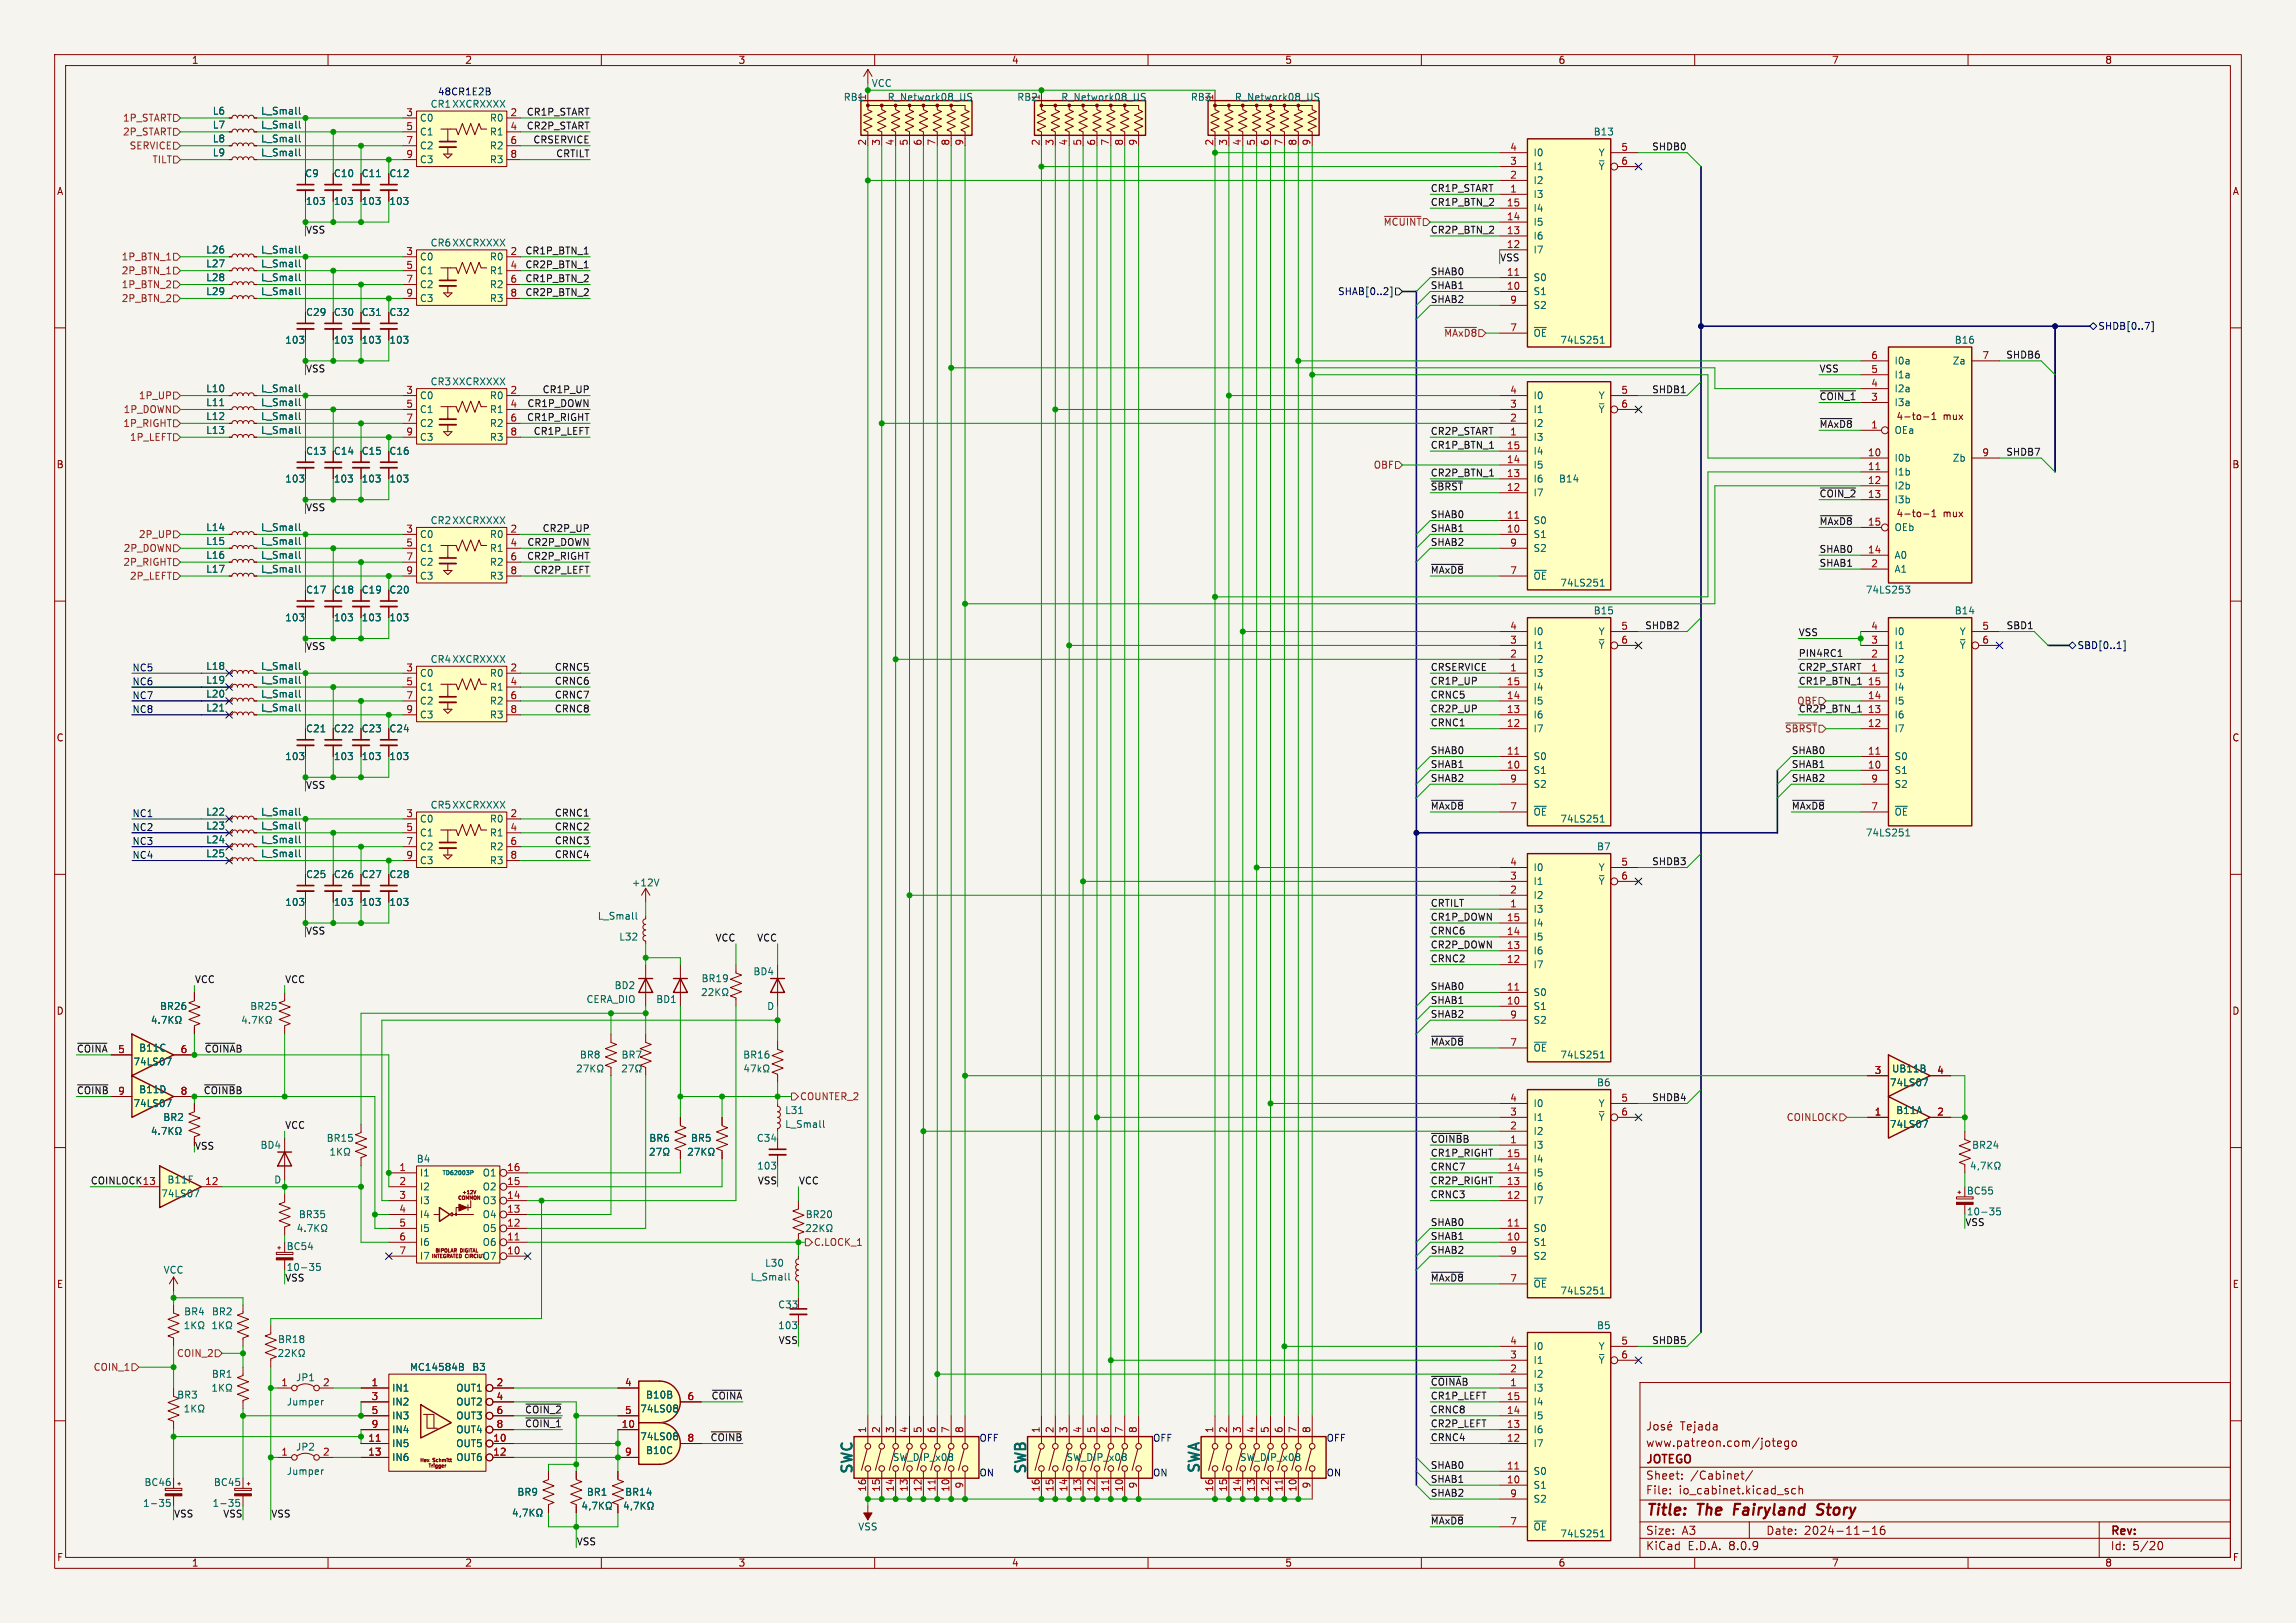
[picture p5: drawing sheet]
<svg xmlns="http://www.w3.org/2000/svg" width="420mm" height="297mm" viewBox="0 0 420 297" stroke-linecap="round" stroke-linejoin="round" font-family="sans-serif">
<defs><g id="words">
<g font-size="2.8" fill="#840000">
<text x="301" y="277.9">Title:</text>
<text x="310.6" y="277.9">The</text>
<text x="318" y="277.9">Fairyland</text>
<text x="334.1" y="277.9">Story</text>
</g>
<g font-size="2.7" fill="#006464">
<text x="220" y="269.9" transform="rotate(-90 220 269.9)">SWA</text>
<text x="156.5" y="270" transform="rotate(-90 156.5 270)">SWC</text>
<text x="188.2" y="270" transform="rotate(-90 188.2 270)">SWB</text>
</g>
<g font-size="2.1" fill="#840000">
<text x="307.3" y="262">Tejada</text>
<text x="301" y="268.2">JOTEGO</text>
<text x="301" y="265">www.patreon.com/jotego</text>
<text x="301" y="273.7">File:</text>
<text x="301" y="271">Sheet:</text>
<text x="307.1" y="273.7">io_cabinet.kicad_sch</text>
<text x="309.2" y="271">/Cabinet/</text>
<text x="301" y="281.1">Size:</text>
<text x="307.6" y="281.1">A3</text>
<text x="323" y="281.1">Date:</text>
<text x="330" y="281.1">2024-11-16</text>
<text x="386" y="281.3">Rev:</text>
<text x="301" y="283.9">KiCad</text>
<text x="308.7" y="283.9">E.D.A.</text>
<text x="316.3" y="283.9">8.0.9</text>
<text x="386" y="283.9">Id:</text>
<text x="390.1" y="283.9">5/20</text>
</g>
<g font-size="1.8" fill="#840000">
<text x="35" y="11.9">1</text>
<text x="85" y="11.9">2</text>
<text x="135" y="11.9">3</text>
<text x="185" y="11.9">4</text>
<text x="235" y="11.9">5</text>
<text x="285" y="11.9">6</text>
<text x="335" y="11.9">7</text>
<text x="385" y="11.9">8</text>
<text x="10.3" y="35.9">A</text>
<text x="408.3" y="35.9">A</text>
<text x="346.8" y="77.1">4-to-1</text>
<text x="355.4" y="77.1">mux</text>
<text x="10.3" y="85.9">B</text>
<text x="408.2" y="85.9">B</text>
<text x="346.8" y="94.9">4-to-1</text>
<text x="355.4" y="94.9">mux</text>
<text x="10.3" y="135.9">C</text>
<text x="408.2" y="135.9">C</text>
<text x="10.3" y="185.9">D</text>
<text x="408.2" y="185.9">D</text>
<text x="10.3" y="235.9">E</text>
<text x="408.3" y="235.9">E</text>
<text x="10.3" y="285.9">F</text>
<text x="35" y="286.9">1</text>
<text x="85" y="286.9">2</text>
<text x="135" y="286.9">3</text>
<text x="185" y="286.9">4</text>
<text x="235" y="286.9">5</text>
<text x="285" y="286.9">6</text>
<text x="335" y="286.9">7</text>
<text x="385" y="286.9">8</text>
<text x="408.3" y="285.9">F</text>
</g>
<g font-size="1.8" fill="#0000c2">
<text x="80" y="17.5">48CR1E2B</text>
<text x="24.1" y="122.9">NC5</text>
<text x="24.1" y="125.5">NC6</text>
<text x="24.1" y="128">NC7</text>
<text x="24.1" y="130.6">NC8</text>
<text x="24.1" y="149.6">NC1</text>
<text x="24.1" y="154.7">NC3</text>
<text x="24.1" y="152.2">NC2</text>
<text x="24.1" y="157.2">NC4</text>
<text x="179.1" y="263.9">OFF</text>
<text x="210.8" y="263.9">OFF</text>
<text x="242.6" y="263.9">OFF</text>
<text x="179.1" y="270.3">ON</text>
<text x="210.8" y="270.3">ON</text>
<text x="242.6" y="270.3">ON</text>
</g>
<g font-size="1.8" fill="#006464">
<text x="159.4" y="16.1">VCC</text>
<text x="38.8" y="21.2">L6</text>
<text x="38.8" y="23.7">L7</text>
<text x="47.7" y="21.2">L_Small</text>
<text x="47.7" y="23.7">L_Small</text>
<text x="76.7" y="22.5">C0</text>
<text x="78.7" y="19.9">CR1 XXCRXXXX</text>
<text x="89.5" y="22.5">R0</text>
<text x="154.2" y="18.6">RB1</text>
<text x="158.5" y="18.5" transform="rotate(-90 158.5 18.5)">1</text>
<text x="162.3" y="18.6">R_Network08_US</text>
<text x="186" y="18.6">RB2</text>
<text x="190.2" y="18.5" transform="rotate(-90 190.2 18.5)">1</text>
<text x="194" y="18.6">R_Network08_US</text>
<text x="217.7" y="18.6">RB3</text>
<text x="222" y="18.5" transform="rotate(-90 222 18.5)">1</text>
<text x="225.8" y="18.6">R_Network08_US</text>
<text x="38.8" y="28.8">L9</text>
<text x="38.8" y="26.3">L8</text>
<text x="47.7" y="28.8">L_Small</text>
<text x="47.7" y="26.3">L_Small</text>
<text x="76.7" y="25">C1</text>
<text x="76.7" y="27.5">C2</text>
<text x="89.5" y="25">R1</text>
<text x="89.5" y="27.5">R2</text>
<text x="280.4" y="28.8">I0</text>
<text x="291.4" y="25">B13</text>
<text x="292.3" y="28.8">Y</text>
<text x="55.7" y="32.6">C9</text>
<text x="61" y="32.6">C10</text>
<text x="66" y="32.6">C11</text>
<text x="71.1" y="32.6">C12</text>
<text x="76.7" y="30.1">C3</text>
<text x="89.5" y="30.1">R3</text>
<text x="280.4" y="33.9">I2</text>
<text x="280.4" y="31.3">I1</text>
<text x="292.3" y="31.3">~{Y}</text>
<text x="55.8" y="37.7">103</text>
<text x="61" y="37.7">103</text>
<text x="66" y="37.7">103</text>
<text x="71.1" y="37.7">103</text>
<text x="280.4" y="36.4">I3</text>
<text x="280.4" y="41.5">I5</text>
<text x="280.4" y="39">I4</text>
<text x="37.6" y="46.6">L26</text>
<text x="47.7" y="46.6">L_Small</text>
<text x="76.7" y="47.9">C0</text>
<text x="78.7" y="45.3">CR6 XXCRXXXX</text>
<text x="89.5" y="47.9">R0</text>
<text x="280.4" y="46.6">I7</text>
<text x="280.4" y="44">I6</text>
<text x="37.6" y="51.7">L28</text>
<text x="37.6" y="49.1">L27</text>
<text x="47.7" y="51.7">L_Small</text>
<text x="47.7" y="49.1">L_Small</text>
<text x="76.7" y="50.4">C1</text>
<text x="76.7" y="52.9">C2</text>
<text x="89.5" y="50.4">R1</text>
<text x="89.5" y="52.9">R2</text>
<text x="280.4" y="51.7">S0</text>
<text x="37.6" y="54.2">L29</text>
<text x="47.7" y="54.2">L_Small</text>
<text x="55.9" y="58">C29</text>
<text x="61" y="58">C30</text>
<text x="66" y="58">C31</text>
<text x="71.1" y="58">C32</text>
<text x="76.7" y="55.5">C3</text>
<text x="89.5" y="55.5">R3</text>
<text x="280.4" y="54.2">S1</text>
<text x="280.4" y="56.7">S2</text>
<text x="52.1" y="63.1">103</text>
<text x="61" y="63.1">103</text>
<text x="66" y="63.1">103</text>
<text x="71.1" y="63.1">103</text>
<text x="280.4" y="61.8">~{OE}</text>
<text x="285.3" y="63.1">74LS251</text>
<text x="357.5" y="63.1">B16</text>
<text x="37.6" y="72">L10</text>
<text x="47.7" y="72">L_Small</text>
<text x="78.7" y="70.7">CR3 XXCRXXXX</text>
<text x="346.5" y="72">I2a</text>
<text x="346.5" y="69.4">I1a</text>
<text x="346.5" y="66.9">I0a</text>
<text x="357.1" y="66.9">Za</text>
<text x="37.6" y="74.5">L11</text>
<text x="37.6" y="77.1">L12</text>
<text x="47.7" y="74.5">L_Small</text>
<text x="47.7" y="77.1">L_Small</text>
<text x="76.7" y="73.3">C0</text>
<text x="76.7" y="75.8">C1</text>
<text x="89.5" y="73.3">R0</text>
<text x="89.5" y="75.8">R1</text>
<text x="280.4" y="75.8">I1</text>
<text x="280.4" y="73.3">I0</text>
<text x="292.3" y="73.3">Y</text>
<text x="292.3" y="75.8">~{Y}</text>
<text x="346.5" y="74.5">I3a</text>
<text x="37.6" y="79.6">L13</text>
<text x="47.7" y="79.6">L_Small</text>
<text x="55.9" y="83.4">C13</text>
<text x="61" y="83.4">C14</text>
<text x="66" y="83.4">C15</text>
<text x="71.1" y="83.4">C16</text>
<text x="76.7" y="78.3">C2</text>
<text x="76.7" y="80.9">C3</text>
<text x="89.5" y="78.3">R2</text>
<text x="89.5" y="80.9">R3</text>
<text x="280.4" y="80.9">I3</text>
<text x="280.4" y="83.4">I4</text>
<text x="280.4" y="78.3">I2</text>
<text x="346.5" y="79.6">OEa</text>
<text x="52.1" y="88.5">103</text>
<text x="61" y="88.5">103</text>
<text x="66" y="88.5">103</text>
<text x="71.1" y="88.5">103</text>
<text x="280.4" y="88.5">I6</text>
<text x="280.4" y="86">I5</text>
<text x="285.1" y="88.5">B14</text>
<text x="346.5" y="84.7">I0b</text>
<text x="346.5" y="87.2">I1b</text>
<text x="346.5" y="89.8">I2b</text>
<text x="357.1" y="84.7">Zb</text>
<text x="280.4" y="91">I7</text>
<text x="346.5" y="92.3">I3b</text>
<text x="37.6" y="97.4">L14</text>
<text x="37.6" y="99.9">L15</text>
<text x="47.7" y="97.4">L_Small</text>
<text x="47.7" y="99.9">L_Small</text>
<text x="76.7" y="98.7">C0</text>
<text x="76.7" y="101.2">C1</text>
<text x="78.7" y="96.1">CR2 XXCRXXXX</text>
<text x="89.5" y="98.7">R0</text>
<text x="89.5" y="101.2">R1</text>
<text x="280.4" y="98.7">S1</text>
<text x="280.4" y="96.1">S0</text>
<text x="280.4" y="101.2">S2</text>
<text x="346.5" y="97.4">OEb</text>
<text x="37.6" y="102.5">L16</text>
<text x="37.6" y="105">L17</text>
<text x="47.7" y="102.5">L_Small</text>
<text x="47.7" y="105">L_Small</text>
<text x="76.7" y="103.7">C2</text>
<text x="76.7" y="106.3">C3</text>
<text x="89.5" y="103.7">R2</text>
<text x="89.5" y="106.3">R3</text>
<text x="280.4" y="106.3">~{OE}</text>
<text x="285.3" y="107.5">74LS251</text>
<text x="346.5" y="102.5">A0</text>
<text x="346.5" y="105">A1</text>
<text x="52.1" y="113.9">103</text>
<text x="55.9" y="108.8">C17</text>
<text x="61" y="113.9">103</text>
<text x="61" y="108.8">C18</text>
<text x="66" y="113.9">103</text>
<text x="66" y="108.8">C19</text>
<text x="71.1" y="113.9">103</text>
<text x="71.1" y="108.8">C20</text>
<text x="291.4" y="112.6">B15</text>
<text x="341.2" y="108.8">74LS253</text>
<text x="357.5" y="112.6">B14</text>
<text x="280.4" y="119">I1</text>
<text x="280.4" y="116.4">I0</text>
<text x="292.3" y="116.4">Y</text>
<text x="292.3" y="119">~{Y}</text>
<text x="346.5" y="119">I1</text>
<text x="346.5" y="116.4">I0</text>
<text x="358.4" y="116.4">Y</text>
<text x="358.4" y="119">~{Y}</text>
<text x="37.6" y="125.3">L19</text>
<text x="37.6" y="122.8">L18</text>
<text x="47.7" y="125.3">L_Small</text>
<text x="47.7" y="122.8">L_Small</text>
<text x="76.7" y="124.1">C0</text>
<text x="78.7" y="121.5">CR4 XXCRXXXX</text>
<text x="89.5" y="124.1">R0</text>
<text x="280.4" y="124.1">I3</text>
<text x="280.4" y="121.5">I2</text>
<text x="346.5" y="124.1">I3</text>
<text x="346.5" y="121.5">I2</text>
<text x="37.6" y="130.4">L21</text>
<text x="37.6" y="127.9">L20</text>
<text x="47.7" y="130.4">L_Small</text>
<text x="47.7" y="127.9">L_Small</text>
<text x="76.7" y="126.6">C1</text>
<text x="76.7" y="129.1">C2</text>
<text x="76.7" y="131.7">C3</text>
<text x="89.5" y="126.6">R1</text>
<text x="89.5" y="129.1">R2</text>
<text x="89.5" y="131.7">R3</text>
<text x="280.4" y="131.7">I6</text>
<text x="280.4" y="129.1">I5</text>
<text x="280.4" y="126.6">I4</text>
<text x="346.5" y="131.7">I6</text>
<text x="346.5" y="129.1">I5</text>
<text x="346.5" y="126.6">I4</text>
<text x="55.9" y="134.2">C21</text>
<text x="61" y="134.2">C22</text>
<text x="66" y="134.2">C23</text>
<text x="71.1" y="134.2">C24</text>
<text x="280.4" y="134.2">I7</text>
<text x="346.5" y="134.2">I7</text>
<text x="52.1" y="139.3">103</text>
<text x="61" y="139.3">103</text>
<text x="66" y="139.3">103</text>
<text x="71.1" y="139.3">103</text>
<text x="280.4" y="141.8">S1</text>
<text x="280.4" y="139.3">S0</text>
<text x="346.5" y="141.8">S1</text>
<text x="346.5" y="139.3">S0</text>
<text x="37.6" y="149.5">L22</text>
<text x="47.7" y="149.5">L_Small</text>
<text x="78.7" y="148.2">CR5 XXCRXXXX</text>
<text x="280.4" y="149.5">~{OE}</text>
<text x="280.4" y="144.4">S2</text>
<text x="346.5" y="149.5">~{OE}</text>
<text x="346.5" y="144.4">S2</text>
<text x="37.6" y="152">L23</text>
<text x="37.6" y="154.5">L24</text>
<text x="47.7" y="152">L_Small</text>
<text x="47.7" y="154.5">L_Small</text>
<text x="76.7" y="150.7">C0</text>
<text x="76.7" y="153.3">C1</text>
<text x="76.7" y="155.8">C2</text>
<text x="89.5" y="150.7">R0</text>
<text x="89.5" y="153.3">R1</text>
<text x="89.5" y="155.8">R2</text>
<text x="285.3" y="150.7">74LS251</text>
<text x="292" y="155.8">B7</text>
<text x="341.2" y="153.3">74LS251</text>
<text x="37.6" y="157.1">L25</text>
<text x="47.7" y="157.1">L_Small</text>
<text x="55.9" y="160.9">C25</text>
<text x="61" y="160.9">C26</text>
<text x="66" y="160.9">C27</text>
<text x="71.1" y="160.9">C28</text>
<text x="76.7" y="158.3">C3</text>
<text x="89.5" y="158.3">R3</text>
<text x="280.4" y="159.6">I0</text>
<text x="292.3" y="159.6">Y</text>
<text x="52.1" y="166">103</text>
<text x="61" y="166">103</text>
<text x="66" y="166">103</text>
<text x="71.1" y="166">103</text>
<text x="115.5" y="162.4">+12V</text>
<text x="280.4" y="167.2">I3</text>
<text x="280.4" y="164.7">I2</text>
<text x="280.4" y="162.2">I1</text>
<text x="292.3" y="162.2">~{Y}</text>
<text x="109.2" y="168.5">L_Small</text>
<text x="113.2" y="172.3">L32</text>
<text x="280.4" y="172.3">I5</text>
<text x="280.4" y="169.8">I4</text>
<text x="128.2" y="179.9">BR19</text>
<text x="137.7" y="178.7">BD4</text>
<text x="280.4" y="177.4">I7</text>
<text x="280.4" y="174.9">I6</text>
<text x="29.2" y="185">BR26</text>
<text x="45.7" y="185">BR25</text>
<text x="107.2" y="183.7">CERA_DIO</text>
<text x="112.3" y="181.2">BD2</text>
<text x="119.9" y="183.7">BD1</text>
<text x="140.2" y="185">D</text>
<text x="280.4" y="185">S1</text>
<text x="280.4" y="182.5">S0</text>
<text x="280.4" y="187.6">S2</text>
<text x="24.3" y="195.2">74LS07</text>
<text x="25.4" y="192.6">B11C</text>
<text x="106" y="193.9">BR8</text>
<text x="113.6" y="193.9">BR7</text>
<text x="135.8" y="193.9">BR16</text>
<text x="280.4" y="192.6">~{OE}</text>
<text x="285.3" y="193.9">74LS251</text>
<text x="346" y="196.4">UB11B</text>
<text x="24.3" y="202.8">74LS07</text>
<text x="25.4" y="200.3">B11D</text>
<text x="280.4" y="202.8">I0</text>
<text x="292" y="199">B6</text>
<text x="292.3" y="202.8">Y</text>
<text x="345.6" y="199">74LS07</text>
<text x="29.8" y="205.3">BR2</text>
<text x="59.6" y="209.1">BR15</text>
<text x="118.7" y="209.1">BR6</text>
<text x="126.3" y="209.1">BR5</text>
<text x="138.3" y="209.1">C34</text>
<text x="143.5" y="204.1">L31</text>
<text x="143.5" y="206.6">L_Small</text>
<text x="280.4" y="207.9">I2</text>
<text x="280.4" y="205.3">I1</text>
<text x="292.3" y="205.3">~{Y}</text>
<text x="345.6" y="206.6">74LS07</text>
<text x="346.8" y="204.1">B11A</text>
<text x="47.6" y="210.4">BD4</text>
<text x="76.1" y="213">B4</text>
<text x="76.7" y="215.5">I1</text>
<text x="88.2" y="215.5">O1</text>
<text x="138.4" y="214.2">103</text>
<text x="280.4" y="210.4">I3</text>
<text x="280.4" y="215.5">I5</text>
<text x="280.4" y="213">I4</text>
<text x="360.6" y="210.4">BR24</text>
<text x="29.4" y="219.3">74LS07</text>
<text x="30.5" y="216.8">B11F</text>
<text x="50.1" y="216.8">D</text>
<text x="76.7" y="218">I2</text>
<text x="76.7" y="220.6">I3</text>
<text x="88.2" y="220.6">O3</text>
<text x="88.2" y="218">O2</text>
<text x="280.4" y="220.6">I7</text>
<text x="280.4" y="218">I6</text>
<text x="359.7" y="218.8">BC55</text>
<text x="54.6" y="223.1">BR35</text>
<text x="76.7" y="223.1">I4</text>
<text x="76.7" y="225.7">I5</text>
<text x="88.2" y="225.7">O5</text>
<text x="88.2" y="223.1">O4</text>
<text x="147.3" y="223.1">BR20</text>
<text x="280.4" y="225.7">S0</text>
<text x="359.7" y="222.6">10-35</text>
<text x="29.8" y="233.3">VCC</text>
<text x="52.3" y="229">BC54</text>
<text x="52.3" y="232.8">10-35</text>
<text x="76.7" y="228.2">I6</text>
<text x="76.7" y="230.7">I7</text>
<text x="88.2" y="230.7">O7</text>
<text x="88.2" y="228.2">O6</text>
<text x="139.9" y="232">L30</text>
<text x="280.4" y="228.2">S1</text>
<text x="280.4" y="230.7">S2</text>
<text x="137.2" y="234.5">L_Small</text>
<text x="142.2" y="239.6">C33</text>
<text x="280.4" y="235.8">~{OE}</text>
<text x="285.3" y="237.1">74LS251</text>
<text x="33.6" y="240.9">BR4</text>
<text x="38.7" y="240.9">BR2</text>
<text x="50.8" y="246">BR18</text>
<text x="142.2" y="243.4">103</text>
<text x="292" y="243.4">B5</text>
<text x="74.9" y="251.1">MC14584B</text>
<text x="86.3" y="251.1">B3</text>
<text x="280.4" y="249.8">I1</text>
<text x="280.4" y="247.2">I0</text>
<text x="292.3" y="247.2">Y</text>
<text x="292.3" y="249.8">~{Y}</text>
<text x="32.3" y="256.1">BR3</text>
<text x="38.7" y="252.3">BR1</text>
<text x="52.4" y="257.4">Jumper</text>
<text x="54.1" y="253">JP1</text>
<text x="71.6" y="254.9">IN1</text>
<text x="71.6" y="257.4">IN2</text>
<text x="83.4" y="254.9">OUT1</text>
<text x="83.4" y="257.4">OUT2</text>
<text x="118.1" y="256.1">B10B</text>
<text x="280.4" y="254.9">I3</text>
<text x="280.4" y="257.4">I4</text>
<text x="280.4" y="252.3">I2</text>
<text x="71.6" y="259.9">IN3</text>
<text x="71.6" y="262.5">IN4</text>
<text x="83.4" y="259.9">OUT3</text>
<text x="83.4" y="262.5">OUT4</text>
<text x="117" y="258.7">74LS08</text>
<text x="117" y="263.8">74LS08</text>
<text x="280.4" y="262.5">I6</text>
<text x="280.4" y="259.9">I5</text>
<text x="54.1" y="265.7">JP2</text>
<text x="71.6" y="265">IN5</text>
<text x="71.6" y="267.6">IN6</text>
<text x="83.4" y="265">OUT5</text>
<text x="83.4" y="267.6">OUT6</text>
<text x="118.1" y="266.3">B10C</text>
<text x="163.2" y="267.6">SW_DIP_x08</text>
<text x="195" y="267.6">SW_DIP_x08</text>
<text x="226.7" y="267.6">SW_DIP_x08</text>
<text x="280.4" y="265">I7</text>
<text x="26.1" y="275.9">1-35</text>
<text x="26.3" y="272.1">BC46</text>
<text x="39" y="272.1">BC45</text>
<text x="52.4" y="270.1">Jumper</text>
<text x="94.5" y="273.9">BR9</text>
<text x="107.2" y="273.9">BR1</text>
<text x="114.3" y="273.9">BR14</text>
<text x="280.4" y="272.6">S1</text>
<text x="280.4" y="270.1">S0</text>
<text x="280.4" y="275.2">S2</text>
<text x="156.9" y="280.3">VSS</text>
<text x="280.4" y="280.3">~{OE}</text>
<text x="285.3" y="281.5">74LS251</text>
</g>
<g font-size="1.8" fill="#725600">
<text x="22.4" y="22.5">1P_START</text>
<text x="22.4" y="25">2P_START</text>
<text x="23.6" y="27.5">SERVICE</text>
<text x="27.8" y="30.1">TILT</text>
<text x="22.2" y="47.9">1P_BTN_1</text>
<text x="22.2" y="50.4">2P_BTN_1</text>
<text x="22.2" y="52.9">1P_BTN_2</text>
<text x="22.2" y="55.5">2P_BTN_2</text>
<text x="264.1" y="61.8">~{MAxD8}</text>
<text x="22.5" y="75.8">1P_DOWN</text>
<text x="25.3" y="73.3">1P_UP</text>
<text x="22.5" y="78.3">1P_RIGHT</text>
<text x="23.7" y="80.9">1P_LEFT</text>
<text x="251.2" y="86">OBF</text>
<text x="22.5" y="101.2">2P_DOWN</text>
<text x="25.3" y="98.7">2P_UP</text>
<text x="22.5" y="103.7">2P_RIGHT</text>
<text x="23.7" y="106.3">2P_LEFT</text>
<text x="326.4" y="134.2">~{SBRST}</text>
<text x="146.2" y="201.5">COUNTER_2</text>
<text x="326.7" y="205.3">COINLOCK</text>
<text x="148.8" y="228.2">C.LOCK_1</text>
<text x="17" y="251.1">COIN_1</text>
<text x="32.3" y="248.5">COIN_2</text>
</g>
<g font-size="1.8" fill="#a90000">
<text x="74.2" y="21.3">3</text>
<text x="74.2" y="23.9">5</text>
<text x="93.3" y="21.3">2</text>
<text x="93.3" y="23.9">4</text>
<text x="74.2" y="26.4">7</text>
<text x="74.2" y="29">9</text>
<text x="93.3" y="26.4">6</text>
<text x="93.3" y="29">8</text>
<text x="158.5" y="26.7" transform="rotate(-90 158.5 26.7)">2</text>
<text x="161" y="26.7" transform="rotate(-90 161 26.7)">3</text>
<text x="163.6" y="26.7" transform="rotate(-90 163.6 26.7)">4</text>
<text x="166.1" y="26.7" transform="rotate(-90 166.1 26.7)">5</text>
<text x="168.7" y="26.7" transform="rotate(-90 168.7 26.7)">6</text>
<text x="171.2" y="26.7" transform="rotate(-90 171.2 26.7)">7</text>
<text x="173.7" y="26.7" transform="rotate(-90 173.7 26.7)">8</text>
<text x="176.3" y="26.7" transform="rotate(-90 176.3 26.7)">9</text>
<text x="190.2" y="26.7" transform="rotate(-90 190.2 26.7)">2</text>
<text x="192.8" y="26.7" transform="rotate(-90 192.8 26.7)">3</text>
<text x="195.3" y="26.7" transform="rotate(-90 195.3 26.7)">4</text>
<text x="197.9" y="26.7" transform="rotate(-90 197.9 26.7)">5</text>
<text x="200.4" y="26.7" transform="rotate(-90 200.4 26.7)">6</text>
<text x="202.9" y="26.7" transform="rotate(-90 202.9 26.7)">7</text>
<text x="205.5" y="26.7" transform="rotate(-90 205.5 26.7)">8</text>
<text x="208" y="26.7" transform="rotate(-90 208 26.7)">9</text>
<text x="222" y="26.7" transform="rotate(-90 222 26.7)">2</text>
<text x="224.5" y="26.7" transform="rotate(-90 224.5 26.7)">3</text>
<text x="227.1" y="26.7" transform="rotate(-90 227.1 26.7)">4</text>
<text x="229.6" y="26.7" transform="rotate(-90 229.6 26.7)">5</text>
<text x="232.2" y="26.7" transform="rotate(-90 232.2 26.7)">6</text>
<text x="234.7" y="26.7" transform="rotate(-90 234.7 26.7)">7</text>
<text x="237.2" y="26.7" transform="rotate(-90 237.2 26.7)">8</text>
<text x="239.8" y="26.7" transform="rotate(-90 239.8 26.7)">9</text>
<text x="276.2" y="27.7">4</text>
<text x="296.5" y="27.7">5</text>
<text x="276.2" y="35.3">1</text>
<text x="276.2" y="32.8">2</text>
<text x="276.2" y="30.2">3</text>
<text x="296.5" y="30.2">6</text>
<text x="275.5" y="40.4">14</text>
<text x="275.5" y="37.8">15</text>
<text x="74.2" y="46.7">3</text>
<text x="93.3" y="46.7">2</text>
<text x="275.5" y="45.5">12</text>
<text x="275.5" y="42.9">13</text>
<text x="74.2" y="49.3">5</text>
<text x="74.2" y="51.8">7</text>
<text x="93.3" y="49.3">4</text>
<text x="93.3" y="51.8">6</text>
<text x="275.5" y="53.1">10</text>
<text x="275.5" y="50.5">11</text>
<text x="74.2" y="54.4">9</text>
<text x="93.3" y="54.4">8</text>
<text x="276.2" y="55.6">9</text>
<text x="276.2" y="60.7">7</text>
<text x="342.2" y="65.8">6</text>
<text x="362.5" y="65.8">7</text>
<text x="342.2" y="70.9">4</text>
<text x="342.2" y="68.3">5</text>
<text x="74.2" y="72.1">3</text>
<text x="74.2" y="74.7">5</text>
<text x="74.2" y="77.2">7</text>
<text x="93.3" y="72.1">2</text>
<text x="93.3" y="74.7">4</text>
<text x="93.3" y="77.2">6</text>
<text x="276.2" y="77.2">2</text>
<text x="276.2" y="74.7">3</text>
<text x="276.2" y="72.1">4</text>
<text x="296.5" y="72.1">5</text>
<text x="296.5" y="74.7">6</text>
<text x="74.2" y="79.8">9</text>
<text x="93.3" y="79.8">8</text>
<text x="275.5" y="82.3">15</text>
<text x="276.2" y="79.8">1</text>
<text x="341.6" y="83.6">10</text>
<text x="342.2" y="78.5">1</text>
<text x="362.5" y="83.6">9</text>
<text x="275.5" y="89.9">12</text>
<text x="275.5" y="87.4">13</text>
<text x="275.5" y="84.8">14</text>
<text x="341.6" y="86.1">11</text>
<text x="341.6" y="88.6">12</text>
<text x="275.5" y="95">11</text>
<text x="74.2" y="97.5">3</text>
<text x="74.2" y="100.1">5</text>
<text x="93.3" y="97.5">2</text>
<text x="93.3" y="100.1">4</text>
<text x="275.5" y="97.5">10</text>
<text x="276.2" y="100.1">9</text>
<text x="341.6" y="101.3">14</text>
<text x="74.2" y="102.6">7</text>
<text x="74.2" y="105.2">9</text>
<text x="93.3" y="102.6">6</text>
<text x="93.3" y="105.2">8</text>
<text x="276.2" y="105.2">7</text>
<text x="342.2" y="103.9">2</text>
<text x="276.2" y="117.9">3</text>
<text x="276.2" y="115.3">4</text>
<text x="296.5" y="115.3">5</text>
<text x="296.5" y="117.9">6</text>
<text x="342.2" y="117.9">3</text>
<text x="342.2" y="115.3">4</text>
<text x="362.5" y="115.3">5</text>
<text x="362.5" y="117.9">6</text>
<text x="74.2" y="122.9">3</text>
<text x="74.2" y="125.5">5</text>
<text x="93.3" y="122.9">2</text>
<text x="93.3" y="125.5">4</text>
<text x="275.5" y="125.5">15</text>
<text x="276.2" y="122.9">1</text>
<text x="276.2" y="120.4">2</text>
<text x="341.6" y="125.5">15</text>
<text x="342.2" y="122.9">1</text>
<text x="342.2" y="120.4">2</text>
<text x="74.2" y="128">7</text>
<text x="74.2" y="130.6">9</text>
<text x="93.3" y="128">6</text>
<text x="93.3" y="130.6">8</text>
<text x="275.5" y="130.6">13</text>
<text x="275.5" y="128">14</text>
<text x="341.6" y="130.6">13</text>
<text x="341.6" y="128">14</text>
<text x="275.5" y="133.1">12</text>
<text x="341.6" y="133.1">12</text>
<text x="275.5" y="140.7">10</text>
<text x="275.5" y="138.2">11</text>
<text x="276.2" y="143.3">9</text>
<text x="341.6" y="140.7">10</text>
<text x="341.6" y="138.2">11</text>
<text x="342.2" y="143.3">9</text>
<text x="74.2" y="149.6">3</text>
<text x="93.3" y="149.6">2</text>
<text x="276.2" y="148.3">7</text>
<text x="342.2" y="148.3">7</text>
<text x="74.2" y="152.1">5</text>
<text x="74.2" y="154.7">7</text>
<text x="93.3" y="152.1">4</text>
<text x="93.3" y="154.7">6</text>
<text x="74.2" y="157.2">9</text>
<text x="93.3" y="157.2">8</text>
<text x="276.2" y="161">3</text>
<text x="276.2" y="158.5">4</text>
<text x="296.5" y="158.5">5</text>
<text x="296.5" y="161">6</text>
<text x="276.2" y="166.1">1</text>
<text x="276.2" y="163.6">2</text>
<text x="275.5" y="173.7">13</text>
<text x="275.5" y="171.2">14</text>
<text x="275.5" y="168.7">15</text>
<text x="275.5" y="176.3">12</text>
<text x="275.5" y="183.9">10</text>
<text x="275.5" y="181.4">11</text>
<text x="276.2" y="191.5">7</text>
<text x="276.2" y="186.4">9</text>
<text x="21.5" y="192.8">5</text>
<text x="32.9" y="192.8">6</text>
<text x="342.8" y="196.6">3</text>
<text x="354.3" y="196.6">4</text>
<text x="21.5" y="200.4">9</text>
<text x="32.9" y="200.4">8</text>
<text x="276.2" y="201.7">4</text>
<text x="296.5" y="201.7">5</text>
<text x="276.2" y="209.3">1</text>
<text x="276.2" y="206.8">2</text>
<text x="276.2" y="204.2">3</text>
<text x="296.5" y="204.2">6</text>
<text x="342.8" y="204.2">1</text>
<text x="354.3" y="204.2">2</text>
<text x="73" y="214.4">1</text>
<text x="92.7" y="214.4">16</text>
<text x="275.5" y="214.4">14</text>
<text x="275.5" y="211.8">15</text>
<text x="37.4" y="216.9">12</text>
<text x="73" y="216.9">2</text>
<text x="73" y="219.5">3</text>
<text x="73" y="222">4</text>
<text x="92.7" y="222">13</text>
<text x="92.7" y="219.5">14</text>
<text x="92.7" y="216.9">15</text>
<text x="275.5" y="219.5">12</text>
<text x="275.5" y="216.9">13</text>
<text x="73" y="224.5">5</text>
<text x="73" y="227.1">6</text>
<text x="92.7" y="227.1">11</text>
<text x="92.7" y="224.5">12</text>
<text x="275.5" y="227.1">10</text>
<text x="275.5" y="224.5">11</text>
<text x="73" y="229.6">7</text>
<text x="92.7" y="229.6">10</text>
<text x="276.2" y="229.6">9</text>
<text x="276.2" y="234.7">7</text>
<text x="276.2" y="251.2">2</text>
<text x="276.2" y="248.7">3</text>
<text x="276.2" y="246.1">4</text>
<text x="296.5" y="246.1">5</text>
<text x="296.5" y="248.7">6</text>
<text x="51.4" y="253.7">1</text>
<text x="59" y="253.7">2</text>
<text x="67.9" y="253.7">1</text>
<text x="67.9" y="256.3">3</text>
<text x="90.7" y="253.7">2</text>
<text x="90.7" y="256.3">4</text>
<text x="114.2" y="253.7">4</text>
<text x="125.7" y="256.3">6</text>
<text x="275.5" y="256.3">15</text>
<text x="276.2" y="253.7">1</text>
<text x="67.3" y="263.9">11</text>
<text x="67.9" y="258.8">5</text>
<text x="67.9" y="261.4">9</text>
<text x="90.1" y="263.9">10</text>
<text x="90.7" y="258.8">6</text>
<text x="90.7" y="261.4">8</text>
<text x="113.6" y="261.4">10</text>
<text x="114.2" y="258.8">5</text>
<text x="125.7" y="263.9">8</text>
<text x="158.5" y="262.3" transform="rotate(-90 158.5 262.3)">1</text>
<text x="161" y="262.3" transform="rotate(-90 161 262.3)">2</text>
<text x="163.6" y="262.3" transform="rotate(-90 163.6 262.3)">3</text>
<text x="166.1" y="262.3" transform="rotate(-90 166.1 262.3)">4</text>
<text x="168.7" y="262.3" transform="rotate(-90 168.7 262.3)">5</text>
<text x="171.2" y="262.3" transform="rotate(-90 171.2 262.3)">6</text>
<text x="173.7" y="262.3" transform="rotate(-90 173.7 262.3)">7</text>
<text x="176.3" y="262.3" transform="rotate(-90 176.3 262.3)">8</text>
<text x="190.2" y="262.3" transform="rotate(-90 190.2 262.3)">1</text>
<text x="192.8" y="262.3" transform="rotate(-90 192.8 262.3)">2</text>
<text x="195.3" y="262.3" transform="rotate(-90 195.3 262.3)">3</text>
<text x="197.9" y="262.3" transform="rotate(-90 197.9 262.3)">4</text>
<text x="200.4" y="262.3" transform="rotate(-90 200.4 262.3)">5</text>
<text x="202.9" y="262.3" transform="rotate(-90 202.9 262.3)">6</text>
<text x="205.5" y="262.3" transform="rotate(-90 205.5 262.3)">7</text>
<text x="208" y="262.3" transform="rotate(-90 208 262.3)">8</text>
<text x="222" y="262.3" transform="rotate(-90 222 262.3)">1</text>
<text x="224.5" y="262.3" transform="rotate(-90 224.5 262.3)">2</text>
<text x="227.1" y="262.3" transform="rotate(-90 227.1 262.3)">3</text>
<text x="229.6" y="262.3" transform="rotate(-90 229.6 262.3)">4</text>
<text x="232.2" y="262.3" transform="rotate(-90 232.2 262.3)">5</text>
<text x="234.7" y="262.3" transform="rotate(-90 234.7 262.3)">6</text>
<text x="237.2" y="262.3" transform="rotate(-90 237.2 262.3)">7</text>
<text x="239.8" y="262.3" transform="rotate(-90 239.8 262.3)">8</text>
<text x="275.5" y="263.9">12</text>
<text x="275.5" y="261.4">13</text>
<text x="275.5" y="258.8">14</text>
<text x="51.4" y="266.4">1</text>
<text x="59" y="266.4">2</text>
<text x="67.3" y="266.4">13</text>
<text x="90.1" y="266.4">12</text>
<text x="114.2" y="266.4">9</text>
<text x="275.5" y="269">11</text>
<text x="158.5" y="273.1" transform="rotate(-90 158.5 273.1)">16</text>
<text x="161" y="273.1" transform="rotate(-90 161 273.1)">15</text>
<text x="163.6" y="273.1" transform="rotate(-90 163.6 273.1)">14</text>
<text x="166.1" y="273.1" transform="rotate(-90 166.1 273.1)">13</text>
<text x="168.7" y="273.1" transform="rotate(-90 168.7 273.1)">12</text>
<text x="171.2" y="273.1" transform="rotate(-90 171.2 273.1)">11</text>
<text x="173.7" y="273.1" transform="rotate(-90 173.7 273.1)">10</text>
<text x="176.3" y="272.5" transform="rotate(-90 176.3 272.5)">9</text>
<text x="190.2" y="273.1" transform="rotate(-90 190.2 273.1)">16</text>
<text x="192.8" y="273.1" transform="rotate(-90 192.8 273.1)">15</text>
<text x="195.3" y="273.1" transform="rotate(-90 195.3 273.1)">14</text>
<text x="197.9" y="273.1" transform="rotate(-90 197.9 273.1)">13</text>
<text x="200.4" y="273.1" transform="rotate(-90 200.4 273.1)">12</text>
<text x="202.9" y="273.1" transform="rotate(-90 202.9 273.1)">11</text>
<text x="205.5" y="273.1" transform="rotate(-90 205.5 273.1)">10</text>
<text x="208" y="272.5" transform="rotate(-90 208 272.5)">9</text>
<text x="222" y="273.1" transform="rotate(-90 222 273.1)">16</text>
<text x="224.5" y="273.1" transform="rotate(-90 224.5 273.1)">15</text>
<text x="227.1" y="273.1" transform="rotate(-90 227.1 273.1)">14</text>
<text x="229.6" y="273.1" transform="rotate(-90 229.6 273.1)">13</text>
<text x="232.2" y="273.1" transform="rotate(-90 232.2 273.1)">12</text>
<text x="234.7" y="273.1" transform="rotate(-90 234.7 273.1)">11</text>
<text x="237.2" y="273.1" transform="rotate(-90 237.2 273.1)">10</text>
<text x="239.8" y="272.5" transform="rotate(-90 239.8 272.5)">9</text>
<text x="275.5" y="271.5">10</text>
<text x="276.2" y="274.1">9</text>
<text x="276.2" y="279.1">7</text>
</g>
<g font-size="1.8" fill="#0f0f0f">
<text x="96.3" y="21.2">CR1P_START</text>
<text x="96.3" y="23.8">CR2P_START</text>
<text x="97.5" y="26.3">CRSERVICE</text>
<text x="101.6" y="28.9">CRTILT</text>
<text x="302.1" y="27.6">SHDB0</text>
<text x="261.6" y="35.2">CR1P_START</text>
<text x="253" y="41.5">~{MCUINT}</text>
<text x="261.6" y="37.8">CR1P_BTN_2</text>
<text x="55.9" y="42.8">VSS</text>
<text x="96" y="46.6">CR1P_BTN_1</text>
<text x="261.6" y="42.8">CR2P_BTN_2</text>
<text x="274.3" y="47.9">VSS</text>
<text x="96" y="49.2">CR2P_BTN_1</text>
<text x="96" y="51.7">CR1P_BTN_2</text>
<text x="261.6" y="50.5">SHAB0</text>
<text x="261.6" y="53">SHAB1</text>
<text x="96" y="54.3">CR2P_BTN_2</text>
<text x="261.6" y="55.5">SHAB2</text>
<text x="366.9" y="65.7">SHDB6</text>
<text x="55.9" y="68.2">VSS</text>
<text x="332.7" y="68.2">VSS</text>
<text x="96.3" y="77.1">CR1P_RIGHT</text>
<text x="96.4" y="74.6">CR1P_DOWN</text>
<text x="99.2" y="72">CR1P_UP</text>
<text x="302.1" y="72">SHDB1</text>
<text x="332.7" y="73.3">~{COIN_1} 3</text>
<text x="97.5" y="79.7">CR1P_LEFT</text>
<text x="261.6" y="79.7">CR2P_START</text>
<text x="261.6" y="82.2">CR1P_BTN_1</text>
<text x="332.7" y="78.4">~{MAxD8}</text>
<text x="366.9" y="83.5">SHDB7</text>
<text x="261.6" y="87.3">CR2P_BTN_1</text>
<text x="261.6" y="89.8">~{SBRST}</text>
<text x="55.9" y="93.6">VSS</text>
<text x="261.6" y="94.9">SHAB0</text>
<text x="332.7" y="91.1">~{COIN_2}13</text>
<text x="96.4" y="100">CR2P_DOWN</text>
<text x="99.2" y="97.4">CR2P_UP</text>
<text x="261.6" y="97.4">SHAB1</text>
<text x="261.6" y="100">SHAB2</text>
<text x="332.7" y="101.3">SHAB0</text>
<text x="332.7" y="96.2">~{MAxD8} 15</text>
<text x="96.3" y="102.5">CR2P_RIGHT</text>
<text x="97.5" y="105.1">CR2P_LEFT</text>
<text x="261.6" y="105.1">~{MAxD8}</text>
<text x="332.7" y="103.8">SHAB1</text>
<text x="55.9" y="119">VSS</text>
<text x="300.8" y="115.2">SHDB2</text>
<text x="328.9" y="116.5">VSS</text>
<text x="366.9" y="115.2">SBD1</text>
<text x="101.4" y="122.8">CRNC5</text>
<text x="101.4" y="125.4">CRNC6</text>
<text x="261.6" y="122.8">CRSERVICE</text>
<text x="261.6" y="125.4">CR1P_UP</text>
<text x="328.9" y="125.4">CR1P_BTN_1</text>
<text x="328.9" y="120.3">PIN4RC1</text>
<text x="328.9" y="122.8">CR2P_START</text>
<text x="101.4" y="127.9">CRNC7</text>
<text x="101.4" y="130.5">CRNC8</text>
<text x="261.6" y="130.5">CR2P_UP</text>
<text x="261.6" y="127.9">CRNC5</text>
<text x="328.7" y="129.1">OBF</text>
<text x="328.9" y="130.5">CR2P_BTN_1</text>
<text x="261.6" y="133">CRNC1</text>
<text x="261.6" y="140.6">SHAB1</text>
<text x="261.6" y="138.1">SHAB0</text>
<text x="261.6" y="143.2">SHAB2</text>
<text x="327.7" y="143.2">SHAB2</text>
<text x="327.7" y="138.1">SHAB0</text>
<text x="327.7" y="140.6">SHAB1</text>
<text x="55.9" y="144.4">VSS</text>
<text x="101.4" y="149.5">CRNC1</text>
<text x="261.6" y="148.2">~{MAxD8}</text>
<text x="327.7" y="148.2">~{MAxD8}</text>
<text x="101.4" y="154.6">CRNC3</text>
<text x="101.4" y="152.1">CRNC2</text>
<text x="101.4" y="157.1">CRNC4</text>
<text x="302.1" y="158.4">SHDB3</text>
<text x="261.6" y="166">CRTILT</text>
<text x="55.9" y="171.1">VSS</text>
<text x="130.8" y="172.4">VCC</text>
<text x="138.4" y="172.4">VCC</text>
<text x="261.6" y="168.6">CR1P_DOWN</text>
<text x="261.6" y="171.1">CRNC6</text>
<text x="261.6" y="173.6">CR2P_DOWN</text>
<text x="35.6" y="180">VCC</text>
<text x="52.1" y="180">VCC</text>
<text x="261.6" y="176.2">CRNC2</text>
<text x="261.6" y="183.8">SHAB1</text>
<text x="261.6" y="181.3">SHAB0</text>
<text x="261.6" y="191.4">~{MAxD8}</text>
<text x="261.6" y="186.3">SHAB2</text>
<text x="14" y="192.7">~{COINA}5</text>
<text x="37.4" y="192.7">~{COINA}B</text>
<text x="14" y="200.3">~{COINB}9</text>
<text x="37.2" y="200.3">~{COINB}B</text>
<text x="302.1" y="201.6">SHDB4</text>
<text x="52.1" y="206.7">VCC</text>
<text x="261.6" y="209.2">~{COINB}B</text>
<text x="261.6" y="211.7">CR1P_RIGHT</text>
<text x="261.6" y="214.3">CRNC7</text>
<text x="16.5" y="216.8">COINLOCK13</text>
<text x="138.5" y="216.8">VSS</text>
<text x="146" y="216.8">VCC</text>
<text x="261.6" y="216.8">CR2P_RIGHT</text>
<text x="261.6" y="219.4">CRNC3</text>
<text x="261.6" y="227">SHAB1</text>
<text x="261.6" y="224.4">SHAB0</text>
<text x="359.4" y="224.4">VSS</text>
<text x="261.6" y="229.5">SHAB2</text>
<text x="52.1" y="234.6">VSS</text>
<text x="261.6" y="234.6">~{MAxD8}</text>
<text x="142.3" y="246">VSS</text>
<text x="302.1" y="246">SHDB5</text>
<text x="130.1" y="256.2">~{COINA}</text>
<text x="261.6" y="256.2">CR1P_LEFT</text>
<text x="261.6" y="253.7">~{COINA}B</text>
<text x="96" y="258.7">~{COIN_2}</text>
<text x="96" y="261.3">~{COIN_1}</text>
<text x="129.9" y="263.8">~{COINB}</text>
<text x="261.6" y="263.8">CRNC4</text>
<text x="261.6" y="261.3">CR2P_LEFT</text>
<text x="261.6" y="258.7">CRNC8</text>
<text x="261.6" y="268.9">SHAB0</text>
<text x="38.8" y="275.9">1-35</text>
<text x="261.6" y="271.4">SHAB1</text>
<text x="261.6" y="274">SHAB2</text>
<text x="31.7" y="277.8">VSS</text>
<text x="40.7" y="277.8">VSS</text>
<text x="49.5" y="277.8">VSS</text>
<text x="261.6" y="279.1">~{MAxD8}</text>
<text x="105.4" y="282.9">VSS</text>
</g>
<g font-size="1.8" fill="#000084">
<text x="244.7" y="54.2">SHAB[0..2]</text>
<text x="383.7" y="60.6">SHDB[0..7]</text>
<text x="379.9" y="119">SBD[0..1]</text>
</g>
<text font-size="1.8" fill="#009600" x="35.6" y="210.5">VSS</text>
<text font-size="1.1" fill="#006464" x="80.8" y="215.2">TD62003P</text>
<g font-size=".9" fill="#840000">
<text x="78.5" y="230.3">DIGITAL INTEGRATED</text>
<text x="77.2" y="268.2">Schmitt</text>
</g>
<g font-size=".9" fill="#006464">
<text x="89.2" y="230.3">CIRCIUT</text>
<text x="81.4" y="268.2">Trigger</text>
</g>
<text font-size=".7" fill="#840000" x="82.3" y="222.6">O</text>
<text font-size=".4" fill="#840000" x="83.3" y="222.4">O</text>
</g></defs>
<path d="M0 0h420v297h-420z" fill="#f5f4ef" stroke="#f5f4ef" stroke-width=".18"/>
<g fill="none" stroke="#840000" stroke-width=".18">
<path d="M10 10h400v277h-400zM12 12h396v273h-396zM60 10v2M110 10v2M160 10v2M210 10v2M260 10v2M310 10v2M360 10v2M10 60h2M41.9 74.9h.5l.2-.3 .3-.2 .4 .2 .1 .3 .2-.3 .3-.2 .4 .2 .1 .3 .2-.3 .4-.2 .3 .2 .2 .3 .1-.3 .4-.2 .3 .2 .2 .3h.5M408 60h2"/>
<path d="M10 110h2M408 110h2M10 160h2M408 160h2M10 210h2M408 210h2M31.7 238.8v1.5l1.1 .4-2.1 .7 2.1 .8-2.1 .8 2.1 .7-2.1 .8 1 .4v1.5M300 253h108v32h-108zM10 260h2M300 278.5h108M300 274.5h108M300 268.5h108"/>
<path d="M301.9 260.2v1.1a.48 .48 0 0 1-.6 .4M302.7 260.8l.3-.1 .3 .3v.4l-.3 .3-.3-.1-.2-.2v-.4zM304.4 260.8l-.3-.1-.2 .2v.2l.5 .2v.3h-.5M305.1 261.2l.7-.2-.1-.2-.4-.1-.2 .2 .1 .7h.5M305.5 273.2v.2M305.5 272.5v.1M305.6 260.1l-.2 .2M307.7 270.5v.2M307.7 269.8v.1M318.4 269.7h.6M318.7 269.2v1.3l.3 .2M320 278.5v3"/>
<path d="M320.6 269.1l-1.3 1.9M324.2 263.7h.5M324.6 264.7h.1M325.2 264.2l.7-.2-.1-.2-.4-.1-.2 .2v.7h.6M326.9 272.9l.3 .2-.3 .3M326.9 272.4l.2 .1M327.2 263.7v1.2l-.3 .3-.4-.1M327.2 263.8l-.5-.1-.3 .3v.4l.2 .2h.6M327.9 263.8l.2-.1 .4 .1 .1 .6-.2 .2-.3 .1-.2-.2zM328.4 272.5l-.4-.1-.3 .3v.4l.2 .2h.5M329.1 272.5l.2-.1 .4 .1v.9M329.1 271.9v1.5"/>
<path d="M342.5 279.7l.4-.4v1.5M344.7 279.3a.59 .59 0 0 0-.8 .6v.6l.2 .2 .4 .1 .2-.2 .1-.5-.1-.2h-.5l-.3 .2M384 278.5v6.5M408 260h2M60 285v2M110 285v2M160 285v2M210 285v2M260 285v2M300 281.5h108M310 285v2M340.7 280.2h1.2"/>
<path d="M342.5 280.8h.9M360 285v2M394.7 282.7l.2-.5 .2-.1a.8 .8 0 0 1 .5 .7 .8 .8 0 0 1-.5 .8l-.2-.2-.2-.4"/>
</g>
<path d="M317.4 275.2l-.3 2M333.4 277a.85 .85 0 0 1-1.1 .1M333.4 275.2l-.7 .1a.46 .46 0 0 0-.2 .5 .46 .46 0 0 0 .3 .4l.5 .1" fill="none" stroke="#840000" stroke-width=".4"/>
<path d="M40.2 74.2h.7M54.8 73v1.1l.2 .1M33.8 243.1h.8M33.8 242.2l.4-.3v1.2M35.1 241.9v1.2M35.3 242.4l.5 .7M35.8 241.9l-.7 .7M36.3 243.1h.3v-.2a.54 .54 0 0 1-.3-.7 .54 .54 0 0 1 .8-.3 .58 .58 0 0 1-.1 1v.2h.3" fill="none" stroke="#006464" stroke-width=".18"/>
<path d="M219.7 262.9h22.9v7.6h-22.9z" fill="#ffffc2"/>
<g fill="none" stroke="#840000" stroke-width=".18">
<path d="M41.9 125.7h.5l.2-.3 .3-.2 .4 .2 .1 .3 .2-.3 .3-.2 .4 .2 .1 .3 .2-.3 .4-.2 .3 .2 .2 .3 .1-.3 .4-.2 .3 .2 .2 .3h.5M222.2 259.1v5.1M224.8 259.1v5.1M227.3 259.1v5.1M229.9 259.1v5.1M232.4 259.1v5.1M234.9 259.1v5.1M237.5 259.1v5.1M240 259.1v5.1M222.1 265.2l-1 3.9M222.2 269.2v5.1M224.7 265.2l-1.1 3.9"/>
<path d="M224.8 269.2v5.1M227.2 265.2l-1 3.9M227.3 269.2v5.1M229.7 265.2l-1 3.9M229.9 269.2v5.1M232.3 265.2l-1.1 3.9M232.4 269.2v5.1M234.8 265.2l-1 3.9M234.9 269.2v5.1M237.3 265.2l-1 3.9M237.5 269.2v5.1M239.9 265.2l-1.1 3.9"/>
<path d="M240 269.2v5.1"/>
<circle cx="222.3" cy="264.7" r=".51"/>
<circle cx="222.3" cy="268.7" r=".51"/>
<circle cx="224.8" cy="268.7" r=".51"/>
<circle cx="224.8" cy="264.7" r=".51"/>
<circle cx="227.3" cy="268.7" r=".51"/>
<circle cx="227.3" cy="264.7" r=".51"/>
<circle cx="229.9" cy="268.7" r=".51"/>
<circle cx="229.9" cy="264.7" r=".51"/>
<circle cx="232.4" cy="264.7" r=".51"/>
<circle cx="232.4" cy="268.7" r=".51"/>
<circle cx="235" cy="268.7" r=".51"/>
<circle cx="235" cy="264.7" r=".51"/>
<circle cx="237.5" cy="264.7" r=".51"/>
<circle cx="237.5" cy="268.7" r=".51"/>
<circle cx="240" cy="264.7" r=".51"/>
<circle cx="240" cy="268.7" r=".51"/>
</g>
<path d="M219.7 262.9h22.9v7.6h-22.9z" fill="none" stroke="#840000" stroke-width=".25"/>
<path d="M234.5 270.8v.7" fill="none" stroke="#a90000" stroke-width=".18"/>
<path d="M54.8 123.8v1.1l.2 .1" fill="none" stroke="#006464" stroke-width=".18"/>
<path d="M279.4 113h15.2v38.1h-15.2z" fill="#ffffc2"/>
<path d="M279.4 113h15.2v38.1h-15.2z" fill="none" stroke="#840000" stroke-width=".25"/>
<g fill="none" stroke="#840000" stroke-width=".18">
<path d="M274.3 118.1h5.1M274.3 115.6h5.1M294.6 115.6h5.1M295.9 118.1h3.8M274.3 123.2h5.1M274.3 138.4h5.1M274.3 133.4h5.1M274.3 130.8h5.1M274.3 128.3h5.1M274.3 125.7h5.1M274.3 120.7h5.1M274.3 141h5.1"/>
<path d="M274.3 148.6h5.1M274.3 143.5h5.1"/>
</g>
<path d="M277.1 138h.7" fill="none" stroke="#a90000" stroke-width=".18"/>
<path d="M292.6 117.1h.8M292.7 150.4h.8M292.7 149.5l.4-.3v1.2" fill="none" stroke="#006464" stroke-width=".18"/>
<path d="M76.2 121.9h16.5v10.2h-16.5z" fill="#ffffc2"/>
<g fill="none" stroke="#840000" stroke-width=".18">
<path d="M73.7 123.2h2.5M73.7 125.7h2.5M73.7 128.3h2.5M73.7 130.8h2.5M76.2 121.9h16.5v10.2h-16.5zM80.6 125.2h2.8l.4 1 .8-2 .7 2 .8-2 .8 2 .7-2 .4 1h1M81.2 129.8h1.5l-.8 .8zM81.9 125.2v2.3M81.9 128.5v1.3M92.7 123.2h2.5M92.7 125.7h2.5M92.7 128.3h2.5"/>
<path d="M92.7 130.8h2.5M124.5 204.5v1.5l1 .4-2.1 .7 2.1 .8-2.1 .8 2.1 .7-2.1 .8 1.1 .4v1.5M31.7 254v1.5l1.1 .4-2.1 .8 2.1 .7-2.1 .8 2.1 .8-2.1 .7 1 .4v1.5M44.4 250.2v1.5l-1 .4 2.1 .8-2.1 .7 2.1 .8-2.1 .7 2.1 .8-1.1 .4v1.5"/>
</g>
<path d="M80.4 128.5h3" fill="none" stroke="#840000" stroke-width=".33"/>
<path d="M80.4 127.5h3" fill="none" stroke="#840000" stroke-width=".3"/>
<g fill="none" stroke="#006464" stroke-width=".18">
<path d="M125.9 210.3l.5-.2 .3 .4-.8 .9h.8M127.1 210.1h.8l-.5 1.3M128.4 210.1v1.3M128.6 210.7l.5 .7M129.1 210.1l-.7 .8M129.6 211.4h.3v-.2a.54 .54 0 0 1-.2-.8 .54 .54 0 0 1 .7-.2 .58 .58 0 0 1-.1 1v.2h.3M33.8 258.4h.8M33.8 257.5l.4-.4v1.3M35.1 257.1v1.3M35.3 257.7l.5 .7M35.8 257.1l-.7 .7M36.3 258.4h.3v-.3a.54 .54 0 0 1-.3-.7 .54 .54 0 0 1 .8-.2 .58 .58 0 0 1-.1 .9v.3h.3"/>
<path d="M38.9 254.6h.7M38.9 253.7l.4-.4v1.3M40.2 253.3v1.3M40.4 253.9l.5 .7M40.9 253.3l-.7 .7M41.4 254.6h.3v-.3a.54 .54 0 0 1-.3-.7 .54 .54 0 0 1 .8-.2 .58 .58 0 0 1-.1 .9v.3h.3"/>
</g>
<path d="M188 262.9h22.8v7.6h-22.8z" fill="#ffffc2"/>
<g fill="none" stroke="#840000" stroke-width=".18">
<path d="M132.1 204.5v1.5l1 .4-2 .7 2 .8-2 .8 2 .7-2 .8 1 .4v1.5M31.7 233.7l-.7 1.2M31.7 233.7v2.5M31.7 233.7l.8 1.2M190.5 259.1v5.1M193 259.1v5.1M195.6 259.1v5.1M198.1 259.1v5.1M200.7 259.1v5.1M203.2 259.1v5.1M205.7 259.1v5.1M208.3 259.1v5.1"/>
<path d="M190.4 265.2l-1.1 3.9M190.5 269.2v5.1M192.9 265.2l-1 3.9M193 269.2v5.1M195.5 265.2l-1.1 3.9M195.6 269.2v5.1M198 265.2l-1 3.9M198.1 269.2v5.1M200.5 265.2l-1 3.9M200.7 269.2v5.1M203 265.2l-1 3.9M203.2 269.2v5.1"/>
<path d="M205.6 265.2l-1.1 3.9M205.7 269.2v5.1M208.1 265.2l-1 3.9M208.3 269.2v5.1"/>
<circle cx="190.5" cy="264.7" r=".51"/>
<circle cx="190.5" cy="268.7" r=".51"/>
<circle cx="193" cy="264.7" r=".51"/>
<circle cx="193" cy="268.7" r=".51"/>
<circle cx="195.6" cy="264.7" r=".51"/>
<circle cx="195.6" cy="268.7" r=".51"/>
<circle cx="198.1" cy="268.7" r=".51"/>
<circle cx="198.1" cy="264.7" r=".51"/>
<circle cx="200.7" cy="264.7" r=".51"/>
<circle cx="200.7" cy="268.7" r=".51"/>
<circle cx="203.2" cy="264.7" r=".51"/>
<circle cx="203.2" cy="268.7" r=".51"/>
<circle cx="205.7" cy="268.7" r=".51"/>
<circle cx="205.7" cy="264.7" r=".51"/>
<circle cx="208.3" cy="264.7" r=".51"/>
<circle cx="208.3" cy="268.7" r=".51"/>
</g>
<path d="M188 262.9h22.8v7.6h-22.8z" fill="none" stroke="#840000" stroke-width=".25"/>
<path d="M202.8 270.8v.7" fill="none" stroke="#a90000" stroke-width=".18"/>
<path d="M119 210.3l.4-.2 .3 .4-.8 .9h.8M120.1 210.1h.9l-.6 1.3M121.4 211.4h.3v-.2a.54 .54 0 0 1-.3-.8 .54 .54 0 0 1 .8-.2 .58 .58 0 0 1-.2 1v.2h.3" fill="none" stroke="#006464" stroke-width=".18"/>
<path d="M156.2 262.9h22.9v7.6h-22.9z" fill="#ffffc2"/>
<g fill="none" stroke="#840000" stroke-width=".18">
<path d="M71.1 31.8v2M71.1 34.8v2M41.9 77.5h.5l.2-.4 .3-.1 .4 .1 .1 .4 .2-.4 .3-.1 .4 .1 .1 .4 .2-.4 .4-.1 .3 .1 .2 .4 .1-.4 .4-.1 .3 .1 .2 .4h.5M41.9 80h.5l.2-.3 .3-.2 .4 .2 .1 .3 .2-.3 .3-.2 .4 .2 .1 .3 .2-.3 .4-.2 .3 .2 .2 .3 .1-.3 .4-.2 .3 .2 .2 .3h.5M55.9 108v2M55.9 111v2M71.1 108v2M71.1 111v2M44.4 238.8v1.5l-1 .4 2.1 .7-2.1 .8 2.1 .8-2.1 .7 2.1 .8-1.1 .4v1.5M158.7 259.1v5.1M161.3 259.1v5.1M163.8 259.1v5.1"/>
<path d="M166.4 259.1v5.1M168.9 259.1v5.1M171.4 259.1v5.1M174 259.1v5.1M176.5 259.1v5.1M158.6 265.2l-1 3.9M158.7 269.2v5.1M161.2 265.2l-1.1 3.9M161.3 269.2v5.1M163.7 265.2l-1 3.9M163.8 269.2v5.1M166.2 265.2l-1 3.9"/>
<path d="M166.4 269.2v5.1M168.8 265.2l-1.1 3.9M168.9 269.2v5.1M171.3 265.2l-1 3.9M171.4 269.2v5.1M173.8 265.2l-1 3.9M174 269.2v5.1M176.4 265.2l-1.1 3.9M176.5 269.2v5.1"/>
<circle cx="158.8" cy="264.7" r=".51"/>
<circle cx="158.8" cy="268.7" r=".51"/>
<circle cx="161.3" cy="264.7" r=".51"/>
<circle cx="161.3" cy="268.7" r=".51"/>
<circle cx="163.8" cy="264.7" r=".51"/>
<circle cx="163.8" cy="268.7" r=".51"/>
<circle cx="166.4" cy="264.7" r=".51"/>
<circle cx="166.4" cy="268.7" r=".51"/>
<circle cx="168.9" cy="264.7" r=".51"/>
<circle cx="168.9" cy="268.7" r=".51"/>
<circle cx="171.5" cy="264.7" r=".51"/>
<circle cx="171.5" cy="268.7" r=".51"/>
<circle cx="174" cy="264.7" r=".51"/>
<circle cx="174" cy="268.7" r=".51"/>
<circle cx="176.5" cy="264.7" r=".51"/>
<circle cx="176.5" cy="268.7" r=".51"/>
</g>
<path d="M156.2 262.9h22.9v7.6h-22.9z" fill="none" stroke="#840000" stroke-width=".25"/>
<path d="M171 270.8v.7" fill="none" stroke="#a90000" stroke-width=".18"/>
<path d="M69.6 34.8h3M54.4 111h3M69.6 111h3" fill="none" stroke="#840000" stroke-width=".33"/>
<path d="M69.6 33.8h3M54.4 110h3M69.6 110h3" fill="none" stroke="#840000" stroke-width=".3"/>
<path d="M54.8 75.5v1.1l.2 .2M54.8 78v1.1l.2 .2M38.9 243.1h.7M38.9 242.2l.4-.3v1.2M40.2 241.9v1.2M40.4 242.4l.5 .7M40.9 241.9l-.7 .7M41.4 243.1h.3v-.2a.54 .54 0 0 1-.3-.7 .54 .54 0 0 1 .8-.3 .58 .58 0 0 1-.1 1v.2h.3" fill="none" stroke="#006464" stroke-width=".18"/>
<g fill="#ffffc2">
<path d="M80.4 221l1.9 1.2-1.9 1.3z"/>
<path d="M76.2 213.4h15.2v17.7h-15.2z"/>
</g>
<g fill="none" stroke="#840000" stroke-width=".18">
<path d="M66 82.6v2M66 85.6v2M71.1 82.6v2M71.1 85.6v2M71.1 214.6h5.1M71.1 219.7h5.1M71.1 217.2h5.1M76.2 213.4h15.2v17.7h-15.2zM84.3 218.9a.28 .28 0 0 0-.4 .3 .28 .28 0 0 0 .4 .2M84.6 219h.4l-.1 .5-.3-.1zM84.7 218.2h.5M85 218v.5"/>
<path d="M85.3 219.5v-.6l.2 .4 .2-.4v.6M85.5 218.5h.4M85.5 218l.2-.2v.7M86 219.5v-.6l.2 .4 .2-.4v.6M86.1 217.9l.2-.1 .2 .2-.4 .5h.4M86.1 219.7v1.3h-.5M86.6 217.8l.2 .7 .3-.7M86.8 218.9l.3 .1v.3l-.1 .2-.3-.1zM87.4 219.5v-.6l.3 .6M92.7 214.6h3.8M92.7 219.7h3.8M92.7 217.2h3.8"/>
<path d="M71.1 222.2h5.1M71.1 229.9h5.1M71.1 227.3h5.1M71.1 224.8h5.1M79.4 222.2h1M79.8 228.5l.3 .1-.1 .2 .2 .2-.1 .1h-.3zM79.8 228.8h.2M80.4 228.5v.6M80.8 228.8h.3v-.2l-.3-.1v.6M81.4 228.6h.3v.5l-.3-.1zM82.1 228.5v.6h.3M82.5 229.1l.2-.6 .2 .6"/>
<path d="M82.5 229h.3M83.1 228.8h.3v-.2l-.3-.1v.6M83.3 228.8l.2 .3M83.4 222.2h3.2M83.9 221h-.5v1.2h-.5M84.2 228.5a.32 .32 0 0 1 .4 .3 .32 .32 0 0 1-.4 .3zM84.9 228.5v.6M85.5 228.5a.29 .29 0 0 0-.4 .3 .29 .29 0 0 0 .4 .3v-.2h-.1M85.6 220.5v1M85.8 228.5v.6M86 228.5h.4M86.2 228.5v.6"/>
<path d="M86.5 229.1l.2-.6 .2 .6M86.6 229h.3M87.1 228.5v.6h.3M92.7 222.2h3.8M92.7 229.9h3.8M92.7 227.3h3.8M92.7 224.8h3.8M158.7 275.6v2.5"/>
<circle cx="92.1" cy="219.7" r=".63"/>
<circle cx="92.1" cy="214.6" r=".63"/>
<circle cx="92.1" cy="217.2" r=".63"/>
<circle cx="92.1" cy="229.9" r=".63"/>
<circle cx="92.1" cy="224.8" r=".63"/>
<circle cx="92.1" cy="222.2" r=".63"/>
<circle cx="92.1" cy="227.3" r=".63"/>
</g>
<g fill="#840000" stroke="#840000" stroke-width=".18">
<path d="M83.9 220.3l1.6 .7-1.6 .6z"/>
<path d="M158 276.9h1.5l-.8 1.2z"/>
</g>
<path d="M80.4 221l1.9 1.2-1.9 1.3z" fill="none" stroke="#840000" stroke-width=".25"/>
<path d="M94.2 226.9h.7" fill="none" stroke="#a90000" stroke-width=".18"/>
<path d="M86.1 214.2h.3l.1 .2v.2h-.4" fill="none" stroke="#006464" stroke-width=".18"/>
<path d="M64.5 85.6h3.1M69.6 85.6h3" fill="none" stroke="#840000" stroke-width=".33"/>
<path d="M64.5 84.6h3.1M69.6 84.6h3" fill="none" stroke="#840000" stroke-width=".3"/>
<path d="M279.4 25.4h15.2v38.1h-15.2z" fill="#ffffc2"/>
<path d="M279.4 25.4h15.2v38.1h-15.2z" fill="none" stroke="#840000" stroke-width=".25"/>
<g fill="none" stroke="#840000" stroke-width=".18">
<path d="M274.3 35.6h5.1M274.3 38.1h5.1M274.3 33h5.1M274.3 30.5h5.1M274.3 27.9h5.1M294.6 27.9h5.1M295.9 30.5h3.8M274.3 53.3h5.1M274.3 50.8h5.1M274.3 45.7h5.1M274.3 43.2h5.1M274.3 40.6h5.1"/>
<path d="M274.3 55.9h5.1M274.3 61h5.1M41.9 97.8h.5l.2-.4 .3-.1 .4 .1 .1 .4 .2-.4 .3-.1 .4 .1 .1 .4 .2-.4 .4-.1 .3 .1 .2 .4 .1-.4 .4-.1 .3 .1 .2 .4h.5M55.9 82.6v2M55.9 85.6v2M41.9 102.9h.5l.2-.4 .3-.1 .4 .1 .1 .4 .2-.4 .3-.1 .4 .1 .1 .4 .2-.4 .4-.1 .3 .1 .2 .4 .1-.4 .4-.1 .3 .1 .2 .4h.5M71.1 133.4v2M71.1 136.4v2M52.1 218.4v1.6l-1 .3 2 .8-2 .8 2 .7-2 .8 2 .8-1 .3v1.6M50.5 229.2h3.1v.4h-3.1zM50.8 228.3h.5M51.1 228.1v.5"/>
<path d="M52.1 230.6v1.8M105.4 269.2v1.6l1 .3-2 .8 2 .8-2 .7 2 .8-2 .8 1 .3v1.6"/>
</g>
<path d="M277.1 50.4h.7" fill="none" stroke="#a90000" stroke-width=".18"/>
<g fill="none" stroke="#006464" stroke-width=".18">
<path d="M292.6 29.4h.8M292.7 62.8h.8M292.7 61.9l.4-.4v1.3M54.8 95.8v1.1l.2 .2M54.8 100.9v1.1l.2 .2M54.8 224l-.3 .9h.8M55.1 224.5v.9M55.8 225.2v.2M56.3 224.1h.8l-.5 1.3M57.6 224.1v1.3M57.8 224.6l.5 .8M58.3 224.1l-.7 .7"/>
<path d="M58.5 231.2h-.6v.6l.2-.1 .4 .1 .1 .1-.1 .5-.1 .1-.5-.1M58.8 225.4h.3v-.3a.54 .54 0 0 1-.3-.7 .54 .54 0 0 1 .8-.2 .58 .58 0 0 1-.1 .9v.3h.3M106.9 274.8l-.3 .9h.8M107.2 275.3v.9M107.9 276.1l-.1 .3M108.3 274.9h.9l-.6 1.3M109.7 274.9v1.3M109.9 275.4l.5 .8M110.4 274.9l-.7 .7M110.9 276.2h.3v-.3a.54 .54 0 0 1-.3-.7 .54 .54 0 0 1 .8-.2 .58 .58 0 0 1-.2 .9v.3h.4"/>
</g>
<path d="M54.4 85.6h3M69.6 136.4h3" fill="none" stroke="#840000" stroke-width=".33"/>
<path d="M54.4 84.6h3M69.6 135.4h3" fill="none" stroke="#840000" stroke-width=".3"/>
<path d="M50.5 230.2h3.1v.4h-3.1z" fill="#840000" stroke="#840000" stroke-width=".18"/>
<path d="M24.1 196.9l7.6 3.8-7.6 3.8z" fill="#ffffc2"/>
<path d="M24.1 196.9l7.6 3.8-7.6 3.8z" fill="none" stroke="#840000" stroke-width=".25"/>
<path d="M20.3 200.7h3.8M31.7 200.7h3.9" fill="none" stroke="#840000" stroke-width=".18"/>
<path d="M30.4 201.2h.9l-.5 1.3" fill="none" stroke="#006464" stroke-width=".18"/>
<path d="M24.1 189.2l7.6 3.8-7.6 3.9z" fill="#ffffc2"/>
<path d="M24.1 189.2l7.6 3.8-7.6 3.9zM50.8 210.8h2.5M52.1 210.8l1.2 2.6h-2.5z" fill="none" stroke="#840000" stroke-width=".25"/>
<path d="M20.3 193h3.8M31.7 193h3.9M35.6 181.6v1.5l-1.1 .4 2.1 .8-2.1 .7 2.1 .8-2.1 .8 2.1 .7-1 .4v1.5M52.1 181.6v1.5l-1 .4 2 .8-2 .7 2 .8-2 .8 2 .7-1 .4v1.5M52.1 208.3v7.6M66 205.7v1.6l-1 .3 2.1 .8-2.1 .8 2.1 .7-2.1 .8 2.1 .8-1.1 .3v1.6" fill="none" stroke="#840000" stroke-width=".18"/>
<g fill="none" stroke="#006464" stroke-width=".18">
<path d="M28.2 185.9l-.4 .9h.8M28.5 186.4v.9M29.1 187.1v.2M29.6 186h.8l-.5 1.3M30.4 193.6h.9l-.5 1.3M30.9 186v1.3M31.1 186.5l.6 .8M31.7 186l-.8 .7M32.1 187.3h.3v-.3a.54 .54 0 0 1-.2-.7 .54 .54 0 0 1 .7-.2 .58 .58 0 0 1-.1 .9v.3h.3M44.7 185.9l-.3 .9h.7M45 186.4v.9M45.6 187.1v.2"/>
<path d="M46.1 186h.9l-.6 1.3M47.4 186v1.3M47.6 186.5l.6 .8M48.2 186l-.8 .7M48.7 187.3h.3v-.3a.54 .54 0 0 1-.3-.7 .54 .54 0 0 1 .7-.2 .58 .58 0 0 1-.1 .9v.3h.3M60.5 211.4h.7M60.5 210.5l.4-.4v1.3M61.8 210.1v1.3M62 210.7l.5 .7M62.5 210.1l-.7 .8M63 211.4h.3v-.2a.54 .54 0 0 1-.3-.8 .54 .54 0 0 1 .8-.2 .58 .58 0 0 1-.1 1v.2h.3"/>
</g>
<path d="M345.4 63.5h15.3v43.2h-15.3z" fill="#ffffc2"/>
<path d="M345.4 63.5h15.3v43.2h-15.3z" fill="none" stroke="#840000" stroke-width=".25"/>
<g fill="none" stroke="#840000" stroke-width=".18">
<path d="M340.4 78.7h3.8M340.4 73.7h5M340.4 71.1h5M340.4 68.6h5M340.4 66h5M351.9 76.3h.9M353.4 75.9l.4-.4v1.3M353.4 76.8h.7M360.7 66h5.1M340.4 83.8h5M340.4 86.4h5M340.4 88.9h5"/>
<path d="M340.4 91.4h5M340.4 96.5h3.8M351.9 94.1h.9M353.4 94.6h.7M353.4 93.7l.4-.4v1.3M360.7 83.8h5.1M340.4 101.6h5M340.4 104.1h5M41.9 152.4h.5l.2-.4 .3-.1 .4 .1 .1 .4 .2-.4 .3-.1 .4 .1 .1 .4 .2-.4 .4-.1 .3 .1 .2 .4 .1-.4 .4-.1 .3 .1 .2 .4h.5M35.6 201.9v1.6l-1.1 .3 2.1 .8-2.1 .8 2.1 .7-2.1 .8 2.1 .7-1 .4v1.6"/>
<circle cx="344.8" cy="78.7" r=".63"/>
<circle cx="344.8" cy="96.5" r=".63"/>
</g>
<path d="M343.1 85.9h.8" fill="none" stroke="#a90000" stroke-width=".18"/>
<path d="M348.6 107.3h.7l-.4 .4 .4 .2v.4l-.2 .2h-.4M54.8 150.4v1.1l.2 .2M28.2 206.3l-.4 .9h.8M28.5 206.7v.9M29.1 207.5v.1M29.6 206.3h.8l-.5 1.3M30.9 206.3v1.3M31.1 206.9l.6 .7M31.7 206.3l-.8 .7M32.1 207.6h.3v-.3a.54 .54 0 0 1-.2-.7 .54 .54 0 0 1 .7-.2 .58 .58 0 0 1-.1 .9v.3h.3" fill="none" stroke="#006464" stroke-width=".18"/>
<path d="M29.2 213.4l7.6 3.8-7.6 3.8z" fill="#ffffc2"/>
<path d="M29.2 213.4l7.6 3.8-7.6 3.8z" fill="none" stroke="#840000" stroke-width=".25"/>
<path d="M41.9 154.9h.5l.2-.3 .3-.2 .4 .2 .1 .3 .2-.3 .3-.2 .4 .2 .1 .3 .2-.3 .4-.2 .3 .2 .2 .3 .1-.3 .4-.2 .3 .2 .2 .3h.5M61 160v2.1M61 163.1v2M66 160v2.1M66 163.1v2M71.1 160v2.1M71.1 163.1v2M25.4 217.2h3.8M36.8 217.2h3.8" fill="none" stroke="#840000" stroke-width=".18"/>
<path d="M54.8 153v1.1l.2 .1M35.5 217.7h.9l-.6 1.3" fill="none" stroke="#006464" stroke-width=".18"/>
<path d="M59.4 163.1h3.1M64.5 163.1h3.1M69.6 163.1h3" fill="none" stroke="#840000" stroke-width=".33"/>
<path d="M59.4 162.1h3.1M64.5 162.1h3.1M69.6 162.1h3" fill="none" stroke="#840000" stroke-width=".3"/>
<path d="M279.4 199.4h15.2v38.1h-15.2z" fill="#ffffc2"/>
<path d="M279.4 199.4h15.2v38.1h-15.2z" fill="none" stroke="#840000" stroke-width=".25"/>
<g fill="none" stroke="#840000" stroke-width=".18">
<path d="M61 82.6v2M61 85.6v2M41.9 130.8h.5l.2-.3 .3-.2 .4 .2 .1 .3 .2-.3 .3-.2 .4 .2 .1 .3 .2-.3 .4-.2 .3 .2 .2 .3 .1-.3 .4-.2 .3 .2 .2 .3h.5M41.9 123.2h.5l.2-.4 .3-.1 .4 .1 .1 .4 .2-.4 .3-.1 .4 .1 .1 .4 .2-.4 .4-.1 .3 .1 .2 .4 .1-.4 .4-.1 .3 .1 .2 .4h.5M41.9 157.5h.5l.2-.4 .3-.1 .4 .1 .1 .4 .2-.4 .3-.1 .4 .1 .1 .4 .2-.4 .4-.1 .3 .1 .2 .4 .1-.4 .4-.1 .3 .1 .2 .4h.5M55.9 160v2.1M55.9 163.1v2M274.3 209.6h5.1M274.3 219.7h5.1M274.3 217.2h5.1M274.3 214.6h5.1M274.3 212.1h5.1"/>
<path d="M274.3 207h5.1M274.3 204.5h5.1M274.3 201.9h5.1M294.6 201.9h5.1M295.9 204.5h3.8M274.3 227.3h5.1M274.3 224.8h5.1M274.3 234.9h5.1M274.3 229.9h5.1M30.2 272.4h3.1v.3h-3.1zM31.7 270.5v1.9M31.7 273.7v1.9"/>
<path d="M32.5 271.5h.5M32.8 271.3v.5M42.9 272.4h3.1v.3h-3.1zM44.4 270.5v1.9M44.4 273.7v1.9M45.2 271.5h.5M45.5 271.3v.5"/>
</g>
<path d="M277.1 224.4h.7" fill="none" stroke="#a90000" stroke-width=".18"/>
<path d="M40.2 130.1h.7M54.8 121.2v1.1l.2 .2M54.8 128.8v1.1l.2 .2M54.8 155.5v1.1l.2 .2M292.6 203.4h.8M292.7 236.8h.8M292.7 235.9l.4-.4v1.3M31.1 274.4h-.6l-.1 .6 .2-.1h.4l.1 .2v.4l-.2 .2-.5-.2M43.8 274.4h-.6l-.1 .6 .2-.1h.4l.1 .2v.4l-.2 .2-.5-.2" fill="none" stroke="#006464" stroke-width=".18"/>
<path d="M59.4 85.6h3.1M54.4 163.1h3" fill="none" stroke="#840000" stroke-width=".33"/>
<path d="M59.4 84.6h3.1M54.4 162.1h3" fill="none" stroke="#840000" stroke-width=".3"/>
<g fill="#840000" stroke="#840000" stroke-width=".18">
<path d="M42.9 273.4h3.1v.3h-3.1z"/>
<path d="M30.2 273.4h3.1v.3h-3.1z"/>
</g>
<path d="M221 18.4h20.3v6.4h-20.3z" fill="#ffffc2"/>
<path d="M221 18.4h20.3v6.4h-20.3z" fill="none" stroke="#840000" stroke-width=".25"/>
<g fill="#840000" stroke="#840000" stroke-width=".18">
<circle cx="222.2" cy="19.3" r=".25"/>
<circle cx="224.8" cy="19.3" r=".25"/>
<circle cx="227.3" cy="19.3" r=".25"/>
<circle cx="229.9" cy="19.3" r=".25"/>
<circle cx="232.4" cy="19.3" r=".25"/>
<circle cx="234.9" cy="19.3" r=".25"/>
<circle cx="237.5" cy="19.3" r=".25"/>
</g>
<path d="M222.2 16.5v2.6M224.8 19.3v.8l.8 .3-1.6 .7 1.6 .6-1.6 .7 1.6 .7-1.6 .7 .8 .3v1.3M227.3 19.3v.8l.8 .3-1.5 .7 1.5 .6-1.5 .7 1.5 .7-1.5 .7 .7 .3v1.3M229.9 19.3v.8l.7 .3-1.5 .7 1.5 .6-1.5 .7 1.5 .7-1.5 .7 .8 .3v1.3M232.4 19.3v.8l.8 .3-1.6 .7 1.6 .6-1.6 .7 1.6 .7-1.6 .7 .8 .3v1.3M234.9 19.3v.8l.8 .3-1.5 .7 1.5 .6-1.5 .7 1.5 .7-1.5 .7 .7 .3v1.3M237.5 19.3v.8l.8 .3-1.6 .7 1.6 .6-1.6 .7 1.6 .7-1.6 .7 .8 .3v1.3M222.2 25.4v-1.3l-.7-.3 1.5-.7-1.5-.7 1.5-.7-1.5-.6 1.5-.7-.8-.3v-.8h17.8v.8l.8 .3-1.5 .7 1.5 .6-1.5 .7 1.5 .7-1.5 .7 .7 .3v1.3" fill="none" stroke="#840000" stroke-width=".18"/>
<path d="M241.2 17.2l-.4-.1-.2 .1v.4l.5 .2 .1 .3-.2 .3-.5-.1" fill="none" stroke="#006464" stroke-width=".18"/>
<path d="M76.2 96.5h16.5v10.2h-16.5z" fill="#ffffc2"/>
<g fill="none" stroke="#840000" stroke-width=".18">
<path d="M41.9 72.4h.5l.2-.4 .3-.1 .4 .1 .1 .4 .2-.4 .3-.1 .4 .1 .1 .4 .2-.4 .4-.1 .3 .1 .2 .4 .1-.4 .4-.1 .3 .1 .2 .4h.5M73.7 97.8h2.5M76.2 96.5h16.5v10.2h-16.5zM80.6 99.8h2.8l.4 1 .8-2 .7 2 .8-2 .8 2 .7-2 .4 1h1M81.9 99.8v2.3M92.7 97.8h2.5M61 108v2M61 111v2M66 108v2M66 111v2M73.7 100.3h2.5M73.7 102.9h2.5"/>
<path d="M73.7 105.4h2.5M81.2 104.4h1.5l-.8 .8zM81.9 103.1v1.3M92.7 100.3h2.5M92.7 102.9h2.5M92.7 105.4h2.5M41.9 128.3h.5l.2-.4 .3-.1 .4 .1 .1 .4 .2-.4 .3-.1 .4 .1 .1 .4 .2-.4 .4-.1 .3 .1 .2 .4 .1-.4 .4-.1 .3 .1 .2 .4h.5M41.9 149.9h.5l.2-.4 .3-.1 .4 .1 .1 .4 .2-.4 .3-.1 .4 .1 .1 .4 .2-.4 .4-.1 .3 .1 .2 .4 .1-.4 .4-.1 .3 .1 .2 .4h.5"/>
</g>
<path d="M59.4 111h3.1M64.5 111h3.1M80.4 103.1h3" fill="none" stroke="#840000" stroke-width=".33"/>
<path d="M59.4 110h3.1M64.5 110h3.1M80.4 102.1h3" fill="none" stroke="#840000" stroke-width=".3"/>
<path d="M54.8 70.4v1.1l.2 .2M54.8 126.3v1.1l.2 .2M54.8 147.9v1.1l.2 .2" fill="none" stroke="#006464" stroke-width=".18"/>
<path d="M120.6 252.7a3.8 3.8 0 0 1 3.8 3.8 3.8 3.8 0 0 1-3.8 3.8z" fill="#ffffc2" stroke="#ffffc2" stroke-width=".18"/>
<path d="M116.8 252.7h3.8v7.6h-3.8z" fill="#ffffc2"/>
<path d="M141 179.1h2.5M142.2 179.1l1.3 2.5h-2.5zM116.8 252.7h3.8a3.8 3.8 0 0 1 3.8 3.8 3.8 3.8 0 0 1-3.8 3.8h-3.8z" fill="none" stroke="#840000" stroke-width=".25"/>
<path d="M55.9 57.2v2M55.9 60.2v2M142.2 176.5v7.7M142.2 190.5v1.5l1.1 .4-2.1 .8 2.1 .7-2.1 .8 2.1 .8-2.1 .7 1 .4v1.5M113 254h3.8M113 259.1h3.8M124.5 256.5h3.8" fill="none" stroke="#840000" stroke-width=".18"/>
<path d="M136.5 194.8l-.3 .9h.8M136.8 195.3v.9M137.4 194.9h.8l-.5 1.3M138.7 194.9v1.3M138.8 195.7l.4 .5M139.2 195.3l-.5 .5M139.7 196.2h.3v-.3a.54 .54 0 0 1-.3-.7 .54 .54 0 0 1 .8-.2 .58 .58 0 0 1-.2 .9v.3h.3M123.5 257.1h.2l.2 .3-.2 .3M123.5 257.7h.2M123.7 257.7l.2 .2v.2l-.1 .2-.3 .1" fill="none" stroke="#006464" stroke-width=".18"/>
<path d="M54.4 60.2h3" fill="none" stroke="#840000" stroke-width=".33"/>
<path d="M54.4 59.2h3" fill="none" stroke="#840000" stroke-width=".3"/>
<path d="M279.4 156.2h15.2v38.1h-15.2z" fill="#ffffc2"/>
<path d="M279.4 156.2h15.2v38.1h-15.2z" fill="none" stroke="#840000" stroke-width=".25"/>
<g fill="none" stroke="#840000" stroke-width=".18">
<path d="M41.9 52.1h.5l.2-.4 .3-.1 .4 .1 .1 .4 .2-.4 .3-.1 .4 .1 .1 .4 .2-.4 .4-.1 .3 .1 .2 .4 .1-.4 .4-.1 .3 .1 .2 .4h.5M274.3 158.8h5.1M294.6 158.8h5.1M274.3 166.4h5.1M274.3 176.5h5.1M274.3 174h5.1M274.3 171.5h5.1M274.3 168.9h5.1M274.3 163.8h5.1M274.3 161.3h5.1M295.9 161.3h3.8M274.3 184.2h5.1"/>
<path d="M274.3 181.6h5.1M274.3 191.8h5.1M274.3 186.7h5.1"/>
</g>
<path d="M277.1 181.2h.7" fill="none" stroke="#a90000" stroke-width=".18"/>
<path d="M54.8 50.1v1.1l.2 .2M292.6 160.2h.8M292.7 193.6h.8M292.7 192.7l.4-.4v1.3" fill="none" stroke="#006464" stroke-width=".18"/>
<path d="M76.2 71.1h16.5v10.2h-16.5z" fill="#ffffc2"/>
<g fill="none" stroke="#840000" stroke-width=".18">
<path d="M41.9 47h.5l.2-.4 .3-.1 .4 .1 .1 .4 .2-.4 .3-.1 .4 .1 .1 .4 .2-.4 .4-.1 .3 .1 .2 .4 .1-.4 .4-.1 .3 .1 .2 .4h.5M73.7 72.4h2.5M73.7 74.9h2.5M73.7 77.5h2.5M76.2 71.1h16.5v10.2h-16.5zM80.6 74.4h2.8l.4 1 .8-2 .7 2 .8-2 .8 2 .7-2 .4 1h1M81.2 79h1.5l-.8 .8zM81.9 74.4v2.3M81.9 77.7v1.3M92.7 72.4h2.5M92.7 74.9h2.5M92.7 77.5h2.5"/>
<path d="M73.7 80h2.5M92.7 80h2.5M142.2 201.9v.5l.4 .2 .1 .4-.1 .3-.4 .1 .4 .2 .2 .4-.2 .3-.4 .2 .5 .2v.5l-.2 .2-.3 .1 .4 .1 .2 .4-.2 .4-.4 .1v.5M142.2 208.3v2M142.2 211.3v2.1"/>
</g>
<path d="M80.4 77.7h3M140.7 211.3h3.1" fill="none" stroke="#840000" stroke-width=".33"/>
<path d="M80.4 76.7h3M140.7 210.3h3.1" fill="none" stroke="#840000" stroke-width=".3"/>
<path d="M54.8 45v1.1l.2 .2M146.1 203.8h.7M150.6 205v1.1l.2 .2" fill="none" stroke="#006464" stroke-width=".18"/>
<path d="M345.4 113h15.3v38.1h-15.3z" fill="#ffffc2"/>
<path d="M345.4 113h15.3v38.1h-15.3z" fill="none" stroke="#840000" stroke-width=".25"/>
<g fill="none" stroke="#840000" stroke-width=".18">
<path d="M41.9 49.5h.5l.2-.3 .3-.2 .4 .2 .1 .3 .2-.3 .3-.2 .4 .2 .1 .3 .2-.3 .4-.2 .3 .2 .2 .3 .1-.3 .4-.2 .3 .2 .2 .3h.5M340.4 118.1h5M340.4 115.6h5M360.7 115.6h5.1M361.9 118.1h3.9M340.4 123.2h5M340.4 138.4h5M340.4 133.4h5M340.4 130.8h5M340.4 128.3h5M340.4 125.7h5M340.4 120.7h5"/>
<path d="M340.4 141h5M340.4 148.6h5M340.4 143.5h5"/>
</g>
<path d="M343.1 138h.8" fill="none" stroke="#a90000" stroke-width=".18"/>
<path d="M54.8 47.6v1.1l.2 .1M358.6 117.1h.8M348.6 153h.7M348.6 152.1l.4-.4v1.3" fill="none" stroke="#006464" stroke-width=".18"/>
<path d="M76.2 45.7h16.5v10.2h-16.5z" fill="#ffffc2"/>
<g fill="none" stroke="#840000" stroke-width=".18">
<path d="M41.9 29.2h.5l.2-.3 .3-.2 .4 .2 .1 .3 .2-.3 .3-.2 .4 .2 .1 .3 .2-.3 .4-.2 .3 .2 .2 .3 .1-.3 .4-.2 .3 .2 .2 .3h.5M41.9 54.6h.5l.2-.3 .3-.2 .4 .2 .1 .3 .2-.3 .3-.2 .4 .2 .1 .3 .2-.3 .4-.2 .3 .2 .2 .3 .1-.3 .4-.2 .3 .2 .2 .3h.5M73.7 47h2.5M73.7 49.5h2.5M73.7 52.1h2.5M73.7 54.6h2.5M76.2 45.7h16.5v10.2h-16.5zM80.6 49h2.8l.4 1 .8-2 .7 2 .8-2 .8 2 .7-2 .4 1h1M81.2 53.6h1.5l-.8 .8zM81.9 49v2.3M81.9 52.3v1.3M92.7 47h2.5"/>
<path d="M92.7 49.5h2.5M92.7 52.1h2.5M92.7 54.6h2.5M124.5 176.5v7.7M146 219.7v1.5l-1 .4 2.1 .8-2.1 .7 2.1 .8-2.1 .8 2.1 .7-1.1 .4v1.5M357.9 219h3v.4h-3zM358.1 218.2h.5M358.4 217.9v.5M359.4 207v1.5l1 .4-2 .8 2 .7-2 .8 2 .8-2 .7 1 .4v1.5M146 229.9v.5l-.3 .1-.2 .4 .2 .3 .3 .2-.3 .1-.2 .4 .2 .4 .3 .1-.4 .2v.5l.2 .2 .2 .1-.3 .2-.2 .3 .2 .4 .3 .1v.5M146 237.5v2M359.4 220.4v1.8"/>
<path d="M146 240.5v2.1"/>
</g>
<path d="M80.4 52.3h3M144.5 240.5h3.1" fill="none" stroke="#840000" stroke-width=".33"/>
<path d="M80.4 51.3h3M144.5 239.5h3.1" fill="none" stroke="#840000" stroke-width=".3"/>
<g fill="none" stroke="#006464" stroke-width=".18">
<path d="M54.8 27.2v1.1l.2 .2M54.8 52.6v1.1l.2 .2M360.9 212.6l-.3 .9h.8M361.2 213.1v.8M361.9 213.9l-.1 .2M362.3 212.7h.9l-.6 1.2M363.7 212.7v1.2M363.9 213.2l.5 .7M364.4 212.7l-.7 .7M364.9 213.9h.3v-.2a.54 .54 0 0 1-.3-.7 .54 .54 0 0 1 .8-.3 .58 .58 0 0 1-.2 1v.2h.4M144.3 233v1.1l.2 .2M147.5 224.2l.5-.1 .3 .4-.8 .9h.8"/>
<path d="M148.7 224.2l.5-.1 .3 .4-.8 .9h.8M150 224.1v1.3M150.2 224.6l.5 .8M150.7 224.1l-.7 .7M151.2 225.4h.3v-.3a.54 .54 0 0 1-.2-.7 .54 .54 0 0 1 .7-.2 .58 .58 0 0 1-.1 .9v.3h.3M365.9 221.1h-.6l-.1 .6 .2-.2 .4 .1 .1 .2v.4l-.2 .1-.5-.1"/>
</g>
<path d="M357.9 220h3v.4h-3z" fill="#840000" stroke="#840000" stroke-width=".18"/>
<path d="M123.2 179.1h2.5M124.5 179.1l1.2 2.5h-2.5z" fill="none" stroke="#840000" stroke-width=".25"/>
<path d="M120.6 260.3a3.8 3.8 0 0 1 3.8 3.9 3.8 3.8 0 0 1-3.8 3.8z" fill="#ffffc2" stroke="#ffffc2" stroke-width=".18"/>
<path d="M116.8 260.3h3.8v7.7h-3.8z" fill="#ffffc2"/>
<path d="M116.8 260.3h3.8a3.8 3.8 0 0 1 3.8 3.9 3.8 3.8 0 0 1-3.8 3.8h-3.8z" fill="none" stroke="#840000" stroke-width=".25"/>
<path d="M41.9 21.6h.5l.2-.4 .3-.1 .4 .1 .1 .4 .2-.4 .3-.1 .4 .1 .1 .4 .2-.4 .4-.1 .3 .1 .2 .4 .1-.4 .4-.1 .3 .1 .2 .4h.5M41.9 26.7h.5l.2-.4 .3-.1 .4 .1 .1 .4 .2-.4 .3-.1 .4 .1 .1 .4 .2-.4 .4-.1 .3 .1 .2 .4 .1-.4 .4-.1 .3 .1 .2 .4h.5M71.1 57.2v2M71.1 60.2v2M113 261.6h3.8M113 266.7h3.8M124.5 264.2h3.8" fill="none" stroke="#840000" stroke-width=".18"/>
<path d="M54.8 19.6v1.1l.2 .2M54.8 24.7v1.1l.2 .2M123.5 262.2h.2l.2 .2-.2 .3M123.5 262.7h.2M123.7 262.7l.2 .3v.2l-.1 .2-.3 .1" fill="none" stroke="#006464" stroke-width=".18"/>
<path d="M69.6 60.2h3" fill="none" stroke="#840000" stroke-width=".33"/>
<path d="M69.6 59.2h3" fill="none" stroke="#840000" stroke-width=".3"/>
<path d="M76.2 20.3h16.5v10.2h-16.5z" fill="#ffffc2"/>
<g fill="none" stroke="#840000" stroke-width=".18">
<path d="M41.9 24.1h.5l.2-.3 .3-.2 .4 .2 .1 .3 .2-.3 .3-.2 .4 .2 .1 .3 .2-.3 .4-.2 .3 .2 .2 .3 .1-.3 .4-.2 .3 .2 .2 .3h.5M73.7 21.6h2.5M73.7 24.1h2.5M73.7 26.7h2.5M73.7 29.2h2.5M76.2 20.3h16.5v10.2h-16.5zM80.6 23.6h2.8l.4 1 .8-2 .7 2 .8-2 .8 2 .7-2 .4 1h1M81.2 28.2h1.5l-.8 .8zM81.9 23.6v2.3M81.9 26.9v1.3M92.7 21.6h2.5M92.7 24.1h2.5"/>
<path d="M92.7 26.7h2.5M92.7 29.2h2.5"/>
</g>
<path d="M80.4 26.9h3" fill="none" stroke="#840000" stroke-width=".33"/>
<path d="M80.4 25.9h3" fill="none" stroke="#840000" stroke-width=".3"/>
<path d="M54.8 22.2v1.1l.2 .1" fill="none" stroke="#006464" stroke-width=".18"/>
<path d="M345.4 200.7l7.7 3.8-7.7 3.8z" fill="#ffffc2"/>
<path d="M345.4 200.7l7.7 3.8-7.7 3.8z" fill="none" stroke="#840000" stroke-width=".25"/>
<path d="M341.6 204.5h3.8M353.1 204.5h3.8" fill="none" stroke="#840000" stroke-width=".18"/>
<path d="M351.8 205h.8l-.5 1.3" fill="none" stroke="#006464" stroke-width=".18"/>
<path d="M345.4 193l7.7 3.9-7.7 3.8z" fill="#ffffc2"/>
<path d="M116.8 179.1h2.6M118.1 179.1l1.3 2.5h-2.6zM345.4 193l7.7 3.9-7.7 3.8z" fill="none" stroke="#840000" stroke-width=".25"/>
<path d="M158.7 12.7l-.7 1.3M158.7 12.7v2.5M158.7 12.7l.8 1.3M61 133.4v2M61 136.4v2M118.1 176.5v7.7M134.6 176.5v1.6l1 .3-2 .8 2 .8-2 .7 2 .8-2 .7 1 .4v1.6M341.6 196.9h3.8M353.1 196.9h3.8M100.3 269.2v1.6l-1 .3 2 .8-2 .8 2 .7-2 .8 2 .8-1 .3v1.6" fill="none" stroke="#840000" stroke-width=".18"/>
<g fill="none" stroke="#006464" stroke-width=".18">
<path d="M128.5 181l.5-.1 .2 .4-.8 .9h.8M129.7 181l.5-.1 .2 .4-.8 .9h.8M131 180.9v1.3M131.1 181.5l.6 .7M131.7 180.9l-.7 .7M132.2 182.2h.3v-.3a.54 .54 0 0 1-.3-.7 .54 .54 0 0 1 .8-.2 .58 .58 0 0 1-.2 .9v.3h.3M351.8 197.4h.8l-.5 1.3M94.2 276.1l-.3 .9h.8M94.5 276.6v.8M95.2 277.4l-.1 .2M95.6 276.2h.9l-.6 1.2M97 276.2v1.2"/>
<path d="M97.2 276.7l.5 .7M97.7 276.2l-.7 .7M98.2 277.4h.3v-.2a.54 .54 0 0 1-.3-.7 .54 .54 0 0 1 .8-.3 .58 .58 0 0 1-.2 1v.2h.4"/>
</g>
<path d="M59.4 136.4h3.1" fill="none" stroke="#840000" stroke-width=".33"/>
<path d="M59.4 135.4h3.1" fill="none" stroke="#840000" stroke-width=".3"/>
<g fill="#ffffc2">
<path d="M77 257l5.5 3.3-5.5 2.8z"/>
<path d="M71.1 251.5h17.8v17.7h-17.8z"/>
</g>
<g fill="none" stroke="#840000" stroke-width=".18">
<path d="M41.9 100.3h.5l.2-.3 .3-.2 .4 .2 .1 .3 .2-.3 .3-.2 .4 .2 .1 .3 .2-.3 .4-.2 .3 .2 .2 .3 .1-.3 .4-.2 .3 .2 .2 .3h.5M41.9 105.4h.5l.2-.3 .3-.2 .4 .2 .1 .3 .2-.3 .3-.2 .4 .2 .1 .3 .2-.3 .4-.2 .3 .2 .2 .3 .1-.3 .4-.2 .3 .2 .2 .3h.5M66 254h5.1M66 256.5h5.1M66 259.1h5.1M71.1 251.5h17.8v17.7h-17.8zM77.5 258.8h1.9v2.6h.6M78.1 258.8v2.6h1.3M90.2 254h3.8M90.2 256.5h3.8M90.2 259.1h3.8M66 264.2h5.1"/>
<path d="M66 266.7h5.1M66 261.6h5.1M77 266.9v.6M77 267.2h.4M77.4 266.9v.6M78 267.2l-.1-.1h-.2v.3M78.2 267.1l.3 .4M78.5 267.1l-.3 .4M78.6 267.9v.6M79 268.1v.4M79.4 268.1v.4M79.6 266.9l-.4 .1 .2 .2"/>
<path d="M79.7 268.5h.3M79.8 267.1v.1M79.9 267.1h.2M79.9 267.1h-.1M80 268.1v.5l-.3 .1M80.3 268.5h.3M80.4 266.9v.6M80.4 268.1h.2M80.4 267.1h.2v.4M80.4 267.1h.1M80.6 268.1v.5l-.3 .1M80.9 267.1l.3 .1"/>
<path d="M80.9 267.1v.4M81.1 268.2h-.3l.1 .3h.2M81.1 268.2l-.3 .1M81.2 267.2l.3-.1v.4M81.2 267.2v.3M81.8 266.9h.1M81.8 267.1v.4M82 267.1h.2M82.1 266.9v.5M82.4 267.1h.2M82.5 266.9v.5M90.2 264.2h3.8"/>
<path d="M90.2 266.7h3.8M90.2 261.6h3.8M113 269.2v1.6l1 .3-2 .8 2 .8-2 .7 2 .8-2 .8 1 .3v1.6"/>
<circle cx="89.5" cy="259.1" r=".63"/>
<circle cx="89.5" cy="254" r=".63"/>
<circle cx="89.5" cy="256.5" r=".63"/>
<circle cx="89.5" cy="264.2" r=".63"/>
<circle cx="89.5" cy="266.7" r=".63"/>
<circle cx="89.5" cy="261.6" r=".63"/>
</g>
<path d="M77 257l5.5 3.3-5.5 2.8z" fill="none" stroke="#840000" stroke-width=".25"/>
<path d="M68.8 263.7h.7" fill="none" stroke="#a90000" stroke-width=".18"/>
<g fill="none" stroke="#006464" stroke-width=".18">
<path d="M54.8 98.4v1.1l.2 .1M54.8 103.4v1.1l.2 .2M84.1 249.5l.6 .1v.3l-.2 .2M84.1 250.1h.4M84.5 250.1l.3 .2-.1 .3-.6 .2M114.5 274.8l-.3 .9h.8M114.8 275.3v.9M115.5 276.1l-.1 .3M116 274.9h.8l-.5 1.3M117.3 274.9v1.3M117.5 275.4l.5 .8M118 274.9l-.7 .7"/>
<path d="M118.5 276.2h.3v-.3a.54 .54 0 0 1-.3-.7 .54 .54 0 0 1 .8-.2 .58 .58 0 0 1-.1 .9v.3h.3"/>
</g>
<path d="M189.2 18.4h20.3v6.4h-20.3z" fill="#ffffc2"/>
<path d="M189.2 18.4h20.3v6.4h-20.3z" fill="none" stroke="#840000" stroke-width=".25"/>
<g fill="#840000" stroke="#840000" stroke-width=".18">
<circle cx="190.5" cy="19.3" r=".25"/>
<circle cx="193" cy="19.3" r=".25"/>
<circle cx="195.6" cy="19.3" r=".25"/>
<circle cx="198.1" cy="19.3" r=".25"/>
<circle cx="200.7" cy="19.3" r=".25"/>
<circle cx="203.2" cy="19.3" r=".25"/>
<circle cx="205.7" cy="19.3" r=".25"/>
</g>
<g fill="none" stroke="#840000" stroke-width=".18">
<path d="M190.5 16.5v2.6M193 19.3v.8l.8 .3-1.5 .7 1.5 .6-1.5 .7 1.5 .7-1.5 .7 .7 .3v1.3M195.6 19.3v.8l.7 .3-1.5 .7 1.5 .6-1.5 .7 1.5 .7-1.5 .7 .8 .3v1.3M198.1 19.3v.8l.8 .3-1.5 .7 1.5 .6-1.5 .7 1.5 .7-1.5 .7 .7 .3v1.3M200.7 19.3v.8l.7 .3-1.5 .7 1.5 .6-1.5 .7 1.5 .7-1.5 .7 .8 .3v1.3M203.2 19.3v.8l.8 .3-1.6 .7 1.6 .6-1.6 .7 1.6 .7-1.6 .7 .8 .3v1.3M205.7 19.3v.8l.8 .3-1.5 .7 1.5 .6-1.5 .7 1.5 .7-1.5 .7 .7 .3v1.3M55.9 31.8v2M55.9 34.8v2M61 31.8v2M61 34.8v2M66 31.8v2"/>
<path d="M66 34.8v2M190.5 25.4v-1.3l-.8-.3 1.6-.7-1.6-.7 1.6-.7-1.6-.6 1.6-.7-.8-.3v-.8h17.8v.8l.7 .3-1.5 .7 1.5 .6-1.5 .7 1.5 .7-1.5 .7 .8 .3v1.3M111.8 189.2v1.6l1 .3-2.1 .8 2.1 .8-2.1 .7 2.1 .8-2.1 .7 1.1 .4v1.6M118.1 189.2v1.6l1 .3-2 .8 2 .8-2 .7 2 .8-2 .7 1 .4v1.6M49.5 242.6v1.5l-1 .4 2 .7-2 .8 2 .8-2 .7 2 .8-1 .4v1.5M50.8 254h2.5M54.4 253.7a2.54 2.54 0 0 1 3 0M58.4 254h2.6"/>
<circle cx="53.8" cy="254" r=".51"/>
<circle cx="57.9" cy="254" r=".51"/>
</g>
<g fill="none" stroke="#006464" stroke-width=".18">
<path d="M209.5 17.2l-.5-.1-.2 .1v.4l.6 .2 .1 .3-.3 .3-.4-.1M68.9 32.3h.7M105.6 195l.5-.1 .2 .4-.7 .9h.7M106.8 194.9h.8l-.5 1.3M108.1 194.9v1.3M108.3 195.4l.5 .8M108.8 194.9l-.7 .7M109.3 196.2h.3v-.3a.54 .54 0 0 1-.3-.7 .54 .54 0 0 1 .8-.3 .58 .58 0 0 1-.1 1v.3h.3M113.9 195l.5-.1 .2 .4-.8 .9h.8M115 194.9h.9l-.6 1.3M116.3 196.2h.3v-.3a.54 .54 0 0 1-.3-.7 .54 .54 0 0 1 .8-.3 .58 .58 0 0 1-.1 1v.3h.3M51 247.1l.5-.1 .2 .3-.7 .9h.7"/>
<path d="M52.2 247.1l.5-.1 .2 .3-.7 .9h.7M53.5 247v1.2M53.7 247.5l.5 .7M54.2 247l-.7 .7M54.7 248.2h.3v-.2a.54 .54 0 0 1-.3-.8 .54 .54 0 0 1 .8-.2 .58 .58 0 0 1-.1 1v.2h.3M59.2 256.3l-.3 .1"/>
</g>
<path d="M54.4 34.8h3M59.4 34.8h3.1M64.5 34.8h3.1" fill="none" stroke="#840000" stroke-width=".33"/>
<path d="M54.4 33.8h3M59.4 33.8h3.1M64.5 33.8h3.1" fill="none" stroke="#840000" stroke-width=".3"/>
<path d="M279.4 69.9h15.2v38.1h-15.2z" fill="#ffffc2"/>
<path d="M279.4 69.9h15.2v38.1h-15.2z" fill="none" stroke="#840000" stroke-width=".25"/>
<g fill="none" stroke="#840000" stroke-width=".18">
<path d="M274.3 77.5h5.1M274.3 74.9h5.1M274.3 72.4h5.1M294.6 72.4h5.1M295.9 74.9h3.8M274.3 80h5.1M274.3 97.8h5.1M274.3 95.3h5.1M274.3 90.2h5.1M274.3 87.6h5.1M274.3 85.1h5.1M274.3 82.6h5.1"/>
<path d="M274.3 105.4h5.1M274.3 100.3h5.1M50.8 266.7h2.5M54.4 266.4a2.54 2.54 0 0 1 3 0M58.4 266.7h2.6"/>
<circle cx="53.8" cy="266.7" r=".51"/>
<circle cx="57.9" cy="266.7" r=".51"/>
</g>
<path d="M277.1 94.8h.7" fill="none" stroke="#a90000" stroke-width=".18"/>
<path d="M292.6 73.9h.8M292.7 107.3h.8M292.7 106.4l.4-.4v1.3M59.2 269l-.3 .1" fill="none" stroke="#006464" stroke-width=".18"/>
<path d="M157.5 18.4h20.3v6.4h-20.3z" fill="#ffffc2"/>
<path d="M157.5 18.4h20.3v6.4h-20.3z" fill="none" stroke="#840000" stroke-width=".25"/>
<g fill="#840000" stroke="#840000" stroke-width=".18">
<circle cx="158.7" cy="19.3" r=".25"/>
<circle cx="161.3" cy="19.3" r=".25"/>
<circle cx="163.8" cy="19.3" r=".25"/>
<circle cx="166.4" cy="19.3" r=".25"/>
<circle cx="168.9" cy="19.3" r=".25"/>
<circle cx="171.4" cy="19.3" r=".25"/>
<circle cx="174" cy="19.3" r=".25"/>
</g>
<path d="M158.7 16.5v2.6M161.3 19.3v.8l.8 .3-1.6 .7 1.6 .6-1.6 .7 1.6 .7-1.6 .7 .8 .3v1.3M163.8 19.3v.8l.8 .3-1.5 .7 1.5 .6-1.5 .7 1.5 .7-1.5 .7 .7 .3v1.3M166.4 19.3v.8l.7 .3-1.5 .7 1.5 .6-1.5 .7 1.5 .7-1.5 .7 .8 .3v1.3M168.9 19.3v.8l.8 .3-1.6 .7 1.6 .6-1.6 .7 1.6 .7-1.6 .7 .8 .3v1.3M171.4 19.3v.8l.8 .3-1.5 .7 1.5 .6-1.5 .7 1.5 .7-1.5 .7 .7 .3v1.3M174 19.3v.8l.8 .3-1.6 .7 1.6 .6-1.6 .7 1.6 .7-1.6 .7 .8 .3v1.3M158.7 25.4v-1.3l-.7-.3 1.5-.7-1.5-.7 1.5-.7-1.5-.6 1.5-.7-.8-.3v-.8h17.8v.8l.8 .3-1.5 .7 1.5 .6-1.5 .7 1.5 .7-1.5 .7 .7 .3v1.3M118.1 162.6l-.8 1.2M118.1 162.6v2.5M118.1 162.6l.8 1.2" fill="none" stroke="#840000" stroke-width=".18"/>
<path d="M177.7 17.2l-.4-.1-.2 .1v.4l.5 .2 .1 .3-.2 .3-.5-.1M120.5 160.9l-.4 1.2" fill="none" stroke="#006464" stroke-width=".18"/>
<path d="M76.2 148.6h16.5v10.2h-16.5z" fill="#ffffc2"/>
<g fill="none" stroke="#840000" stroke-width=".18">
<path d="M66 133.4v2M66 136.4v2M73.7 149.9h2.5M73.7 152.4h2.5M73.7 154.9h2.5M73.7 157.5h2.5M76.2 148.6h16.5v10.2h-16.5zM80.6 151.9h2.8l.4 1 .8-2 .7 2 .8-2 .8 2 .7-2 .4 1h1M81.2 156.5h1.5l-.8 .7zM81.9 151.9v2.3M81.9 155.2v1.3M92.7 149.9h2.5"/>
<path d="M92.7 152.4h2.5M92.7 154.9h2.5M92.7 157.5h2.5M118.1 167.6v.5l-.4 .2-.1 .4 .1 .3 .4 .2-.3 .1-.2 .2 .1 .5 .4 .2-.4 .1-.1 .4 .1 .4 .4 .1-.3 .1-.2 .4 .2 .4 .3 .1v.5"/>
</g>
<path d="M64.5 136.4h3.1M80.4 155.2h3" fill="none" stroke="#840000" stroke-width=".33"/>
<path d="M64.5 135.4h3.1M80.4 154.2h3" fill="none" stroke="#840000" stroke-width=".3"/>
<path d="M116.4 166.9v1.1l.1 .2" fill="none" stroke="#006464" stroke-width=".18"/>
<path d="M279.4 243.8h15.2v38.1h-15.2z" fill="#ffffc2"/>
<path d="M279.4 243.8h15.2v38.1h-15.2z" fill="none" stroke="#840000" stroke-width=".25"/>
<g fill="none" stroke="#840000" stroke-width=".18">
<path d="M41.9 24.1h.5M41.9 26.7h.5M41.9 21.6h.5M41.9 29.2h.5M46.5 24.1h.5M46.5 26.7h.5M46.5 21.6h.5M46.5 29.2h.5M55.9 31.8v2M55.9 34.8v2M61 31.8v2M61 34.8v2"/>
<path d="M66 31.8v2M66 34.8v2M71.1 31.8v2M71.1 34.8v2M41.9 54.6h.5M41.9 49.5h.5M41.9 47h.5M41.9 52.1h.5M46.5 54.6h.5M46.5 49.5h.5M46.5 47h.5M46.5 52.1h.5"/>
<path d="M55.9 57.2v2M61 57.2v2M66 57.2v2M71.1 57.2v2M41.9 72.4h.5M41.9 74.9h.5M41.9 77.5h.5M46.5 72.4h.5M46.5 74.9h.5M46.5 77.5h.5M55.9 60.2v2M61 60.2v2"/>
<path d="M66 60.2v2M71.1 60.2v2M41.9 97.8h.5M41.9 80h.5M46.5 97.8h.5M46.5 80h.5M55.9 82.6v2M55.9 85.6v2M61 82.6v2M61 85.6v2M66 82.6v2M66 85.6v2"/>
<path d="M71.1 82.6v2M71.1 85.6v2M41.9 105.4h.5M41.9 100.3h.5M41.9 102.9h.5M46.5 105.4h.5M46.5 100.3h.5M46.5 102.9h.5M55.9 108v2M55.9 111v2M61 108v2M61 111v2"/>
<path d="M66 108v2M66 111v2M71.1 108v2M71.1 111v2M41.9 130.8h.5M41.9 123.2h.5M41.9 128.3h.5M41.9 125.7h.5M46.5 130.8h.5M46.5 123.2h.5M46.5 128.3h.5M46.5 125.7h.5"/>
<path d="M55.9 133.4v2M55.9 136.4v2M61 133.4v2M61 136.4v2M66 133.4v2M66 136.4v2M71.1 133.4v2M71.1 136.4v2M41.9 157.5h.5M41.9 154.9h.5M41.9 152.4h.5M41.9 149.9h.5"/>
<path d="M46.5 157.5h.5M46.5 154.9h.5M46.5 152.4h.5M46.5 149.9h.5M55.9 160v2.1M55.9 163.1v2M61 160v2.1M61 163.1v2M66 160v2.1M66 163.1v2M71.1 160v2.1M71.1 163.1v2"/>
<path d="M20.3 193h3.8M31.7 193h3.9M35.6 181.6v1.3M35.6 188v1.2M341.6 196.9h3.8M353.1 196.9h3.8M20.3 200.7h3.8M31.7 200.7h3.9M35.6 201.9v1.3M35.6 208.3v1.3M124.5 204.5v1.2M124.5 210.8v1.3"/>
<path d="M132.1 204.5v1.2M132.1 210.8v1.3M341.6 204.5h3.8M353.1 204.5h3.8M66 254h5.1M66 259.1h5.1M66 256.5h5.1M90.2 254h3.8M90.2 259.1h3.8M90.2 256.5h3.8M113 254h3.8M113 259.1h3.8"/>
<path d="M124.5 256.5h3.8M274.3 254h5.1M274.3 259.1h5.1M274.3 256.5h5.1M274.3 251.5h5.1M274.3 248.9h5.1M274.3 246.4h5.1M294.6 246.4h5.1M295.9 248.9h3.8M66 264.2h5.1M66 261.6h5.1M66 266.7h5.1"/>
<path d="M90.2 264.2h3.8M90.2 261.6h3.8M90.2 266.7h3.8M100.3 269.2v1.3M100.3 275.6v1.3M105.4 269.2v1.3M105.4 275.6v1.3M113 261.6h3.8M113 266.7h3.8M113 269.2v1.3M113 275.6v1.3M124.5 264.2h3.8"/>
<path d="M274.3 271.8h5.1M274.3 269.2h5.1M274.3 264.2h5.1M274.3 261.6h5.1M274.3 279.4h5.1M274.3 274.3h5.1"/>
<circle cx="89.5" cy="259.1" r=".63"/>
<circle cx="89.5" cy="254" r=".63"/>
<circle cx="89.5" cy="256.5" r=".63"/>
<circle cx="89.5" cy="264.2" r=".63"/>
<circle cx="89.5" cy="266.7" r=".63"/>
<circle cx="89.5" cy="261.6" r=".63"/>
</g>
<path d="M68.8 263.7h.7M277.1 268.8h.7" fill="none" stroke="#a90000" stroke-width=".18"/>
<g fill="none" stroke="#006464" stroke-width=".18">
<path d="M54.8 19.6v1.1l.2 .2M54.8 22.2v1.1l.2 .1M54.8 24.7v1.1l.2 .2M54.8 27.2v1.1l.2 .2M68.9 32.3h.7M54.8 45v1.1l.2 .2M54.8 47.6v1.1l.2 .1M54.8 50.1v1.1l.2 .2M54.8 52.6v1.1l.2 .2M68.9 57.7h.7M40.2 74.2h.7M54.8 70.4v1.1l.2 .2"/>
<path d="M54.8 73v1.1l.2 .1M54.8 75.5v1.1l.2 .2M54.8 78v1.1l.2 .2M54.8 95.8v1.1l.2 .2M54.8 98.4v1.1l.2 .1M54.8 100.9v1.1l.2 .2M54.8 103.4v1.1l.2 .2M40.2 130.1h.7M54.8 121.2v1.1l.2 .2M54.8 123.8v1.1l.2 .1M54.8 126.3v1.1l.2 .2M54.8 128.8v1.1l.2 .2"/>
<path d="M58.7 133.9h.7M54.8 155.5v1.1l.2 .2M54.8 147.9v1.1l.2 .2M54.8 150.4v1.1l.2 .2M54.8 153v1.1l.2 .1M28.2 185.9l-.4 .9h.8M28.5 186.4v.9M29.1 187.1v.2M29.6 186h.8l-.5 1.3M30.4 193.6h.9l-.5 1.3M30.9 186v1.3M31.1 186.5l.6 .8"/>
<path d="M31.7 186l-.8 .7M32.1 187.3h.3v-.3a.54 .54 0 0 1-.2-.7 .54 .54 0 0 1 .7-.2 .58 .58 0 0 1-.1 .9v.3h.3M351.8 197.4h.8l-.5 1.3M28.2 206.3l-.4 .9h.8M28.5 206.7v.9M29.1 207.5v.1M29.6 206.3h.8l-.5 1.3M30.4 201.2h.9l-.5 1.3M30.9 206.3v1.3M31.1 206.9l.6 .7M31.7 206.3l-.8 .7M32.1 207.6h.3v-.3a.54 .54 0 0 1-.2-.7 .54 .54 0 0 1 .7-.2 .58 .58 0 0 1-.1 .9v.3h.3"/>
<path d="M119 210.3l.4-.2 .3 .4-.8 .9h.8M120.1 210.1h.9l-.6 1.3M121.4 211.4h.3v-.2a.54 .54 0 0 1-.3-.8 .54 .54 0 0 1 .8-.2 .58 .58 0 0 1-.2 1v.2h.3M125.9 210.3l.5-.2 .3 .4-.8 .9h.8M127.1 210.1h.8l-.5 1.3M128.4 210.1v1.3M128.6 210.7l.5 .7M129.1 210.1l-.7 .8M129.6 211.4h.3v-.2a.54 .54 0 0 1-.2-.8 .54 .54 0 0 1 .7-.2 .58 .58 0 0 1-.1 1v.2h.3M351.8 205h.8l-.5 1.3M84.1 249.5l.6 .1v.3l-.2 .2M84.1 250.1h.4"/>
<path d="M84.5 250.1l.3 .2-.1 .3-.6 .2M123.5 257.1h.2l.2 .3-.2 .3M123.5 257.7h.2M123.7 257.7l.2 .2v.2l-.1 .2-.3 .1M292.6 247.9h.8M94.2 276.1l-.3 .9h.8M94.5 276.6v.8M95.2 277.4l-.1 .2M95.6 276.2h.9l-.6 1.2M97 276.2v1.2M97.2 276.7l.5 .7M97.7 276.2l-.7 .7"/>
<path d="M98.2 277.4h.3v-.2a.54 .54 0 0 1-.3-.7 .54 .54 0 0 1 .8-.3 .58 .58 0 0 1-.2 1v.2h.4M106.9 274.8l-.3 .9h.8M107.2 275.3v.9M107.9 276.1l-.1 .3M108.3 274.9h.9l-.6 1.3M109.7 274.9v1.3M109.9 275.4l.5 .8M110.4 274.9l-.7 .7M110.9 276.2h.3v-.3a.54 .54 0 0 1-.3-.7 .54 .54 0 0 1 .8-.2 .58 .58 0 0 1-.2 .9v.3h.4M114.5 274.8l-.3 .9h.8M114.8 275.3v.9M115.5 276.1l-.1 .3"/>
<path d="M116 274.9h.8l-.5 1.3M117.3 274.9v1.3M117.5 275.4l.5 .8M118 274.9l-.7 .7M118.5 276.2h.3v-.3a.54 .54 0 0 1-.3-.7 .54 .54 0 0 1 .8-.2 .58 .58 0 0 1-.1 .9v.3h.3M123.5 262.2h.2l.2 .2-.2 .3M123.5 262.7h.2M123.7 262.7l.2 .3v.2l-.1 .2-.3 .1M292.7 281.2h.8M292.7 280.3l.4-.3v1.2"/>
</g>
<path d="M59.4 60.2h3.1M64.5 60.2h3.1M54.4 136.4h3" fill="none" stroke="#840000" stroke-width=".33"/>
<path d="M59.4 59.2h3.1M64.5 59.2h3.1M54.4 135.4h3" fill="none" stroke="#840000" stroke-width=".3"/>
<g fill="none" stroke="#725600" stroke-width=".18">
<path d="M31.7 21h.7l.6 .6-.6 .6h-.7zM31.7 28.6h.7l.6 .6-.6 .6h-.7zM31.7 26h.7l.6 .7-.6 .6h-.7zM31.7 23.5h.7l.6 .6-.6 .7h-.7zM253.2 39.6h6.7M30.5 50.1h.7M30.5 47.6h.7M31.7 48.9h.7l.6 .6-.6 .7h-.7zM31.7 51.4h.7l.6 .7-.6 .6h-.7zM31.7 54h.7l.6 .6-.6 .6h-.7zM31.7 46.4h.7l.6 .6-.6 .6h-.7zM264.3 59.9h5.8"/>
<path d="M31.7 79.4h.7l.6 .6-.6 .6h-.7zM31.7 74.3h.7l.6 .6-.6 .7h-.7zM31.7 71.8h.7l.6 .6-.6 .6h-.7zM31.7 76.8h.7l.6 .7-.6 .6h-.7zM31.7 99.7h.7l.6 .6-.6 .7h-.7zM31.7 97.2h.7l.6 .6-.6 .6h-.7zM255.3 84.5h.6l.6 .6-.6 .6h-.6zM31.7 102.2h.7l.6 .7-.6 .6h-.7zM31.7 104.8h.7l.6 .6-.6 .6h-.7zM326.6 132.3h5.7M332.7 127.6h.7l.6 .7-.6 .6h-.7zM144.8 200h.6l.6 .7-.6 .6h-.6z"/>
<path d="M336.5 203.8h.7l.6 .7-.6 .6h-.7zM147.3 226.7h.7l.6 .6-.6 .7h-.7zM24.1 249.6h.7l.6 .6-.6 .6h-.7zM39.4 247h.6l.6 .6-.6 .7h-.6z"/>
</g>
<g fill="none" stroke="#000084" stroke-width=".18">
<path d="M299.1 29.9l1.2 1.2M300.3 29.9l-1.2 1.2M254.3 52.5h.3v1.8h-.3M255.3 52.7h.6l.6 .6-.6 .7h-.6zM382.3 59.7l.6-.6 .6 .6-.6 .6zM392.4 59h.8l-.5 1.3M393.6 58.9h.3v1.8h-.3M299.1 74.3l1.2 1.2M300.3 74.3l-1.2 1.2M299.1 117.5l1.2 1.2M300.3 117.5l-1.2 1.2M365.2 117.5l1.2 1.2"/>
<path d="M366.4 117.5l-1.2 1.2M378.5 118.1l.6-.6 .6 .6-.6 .6zM387.3 118.7h.7M388.4 117.3h.3v1.8h-.3M41.3 122.6l1.2 1.2M41.3 127.7l1.2 1.2M41.3 130.2l1.2 1.2M41.3 125.1l1.2 1.2M42.5 122.6l-1.2 1.2M42.5 127.7l-1.2 1.2M42.5 130.2l-1.2 1.2M42.5 125.1l-1.2 1.2"/>
<path d="M41.3 156.9l1.2 1.2M41.3 151.8l1.2 1.2M41.3 149.3l1.2 1.2M41.3 154.3l1.2 1.2M42.5 156.9l-1.2 1.2M42.5 151.8l-1.2 1.2M42.5 149.3l-1.2 1.2M42.5 154.3l-1.2 1.2M299.1 160.7l1.2 1.2M300.3 160.7l-1.2 1.2M299.1 203.9l1.2 1.2M300.3 203.9l-1.2 1.2"/>
<path d="M70.5 229.3l1.2 1.2M71.7 229.3l-1.2 1.2M95.9 229.3l1.2 1.2M97.1 229.3l-1.2 1.2M299.1 248.3l1.2 1.2M300.3 248.3l-1.2 1.2"/>
</g>
<g fill="none" stroke="#0f0f0f" stroke-width=".18">
<path d="M106.9 49h.7M106.9 46.5h.7M333 71.5h6.4M333 76.6h5.8M261.8 88h5.7M272.5 87.1h.7M272.5 82h.7M333 89.3h6.4M333 94.4h5.8M261.8 103.3h5.8M336.2 120.1h.8M339.8 125.2h.7"/>
<path d="M339.8 130.3h.7M261.8 146.5h5.8M327.9 146.5h5.8M14.2 190.9h5.4M14.2 198.5h5.5M37.4 198.5h5.6M37.6 190.9h5.4M261.8 189.6h5.8M261.8 207.4h5.6M261.8 232.8h5.8M96.2 256.9h6.4M96.2 259.5h6.4"/>
<path d="M130.3 254.4h5.4M261.8 251.9h5.4M130.1 262h5.6M261.8 277.3h5.8"/>
</g>
<path d="M89.4 16.1l.2 .2-.2 .4 .2 .1 .1 .3-.3 .3h-.5M24.1 128.3h17.8M24.1 130.8h17.8M24.1 125.7h17.8M24.1 123.2h17.8M24.1 149.9h17.8M24.1 154.9h17.8M24.1 152.4h17.8M24.1 157.5h17.8" fill="none" stroke="#0000c2" stroke-width=".18"/>
<path d="M311.1 30.5v213.3M256.5 53.3h2.6v218.5M311.1 59.7h71.2M375.9 59.7v26.7M374.6 118.1h3.9M325.1 141v11.4h-66" fill="none" stroke="#000084" stroke-width=".3"/>
<g fill="none" stroke="#009600" stroke-width=".18">
<path d="M158.7 15.2v1.3h63.5M33 26.7h8.9M33 29.2h8.9M33 21.6h8.9M33 24.1h8.9M47 26.7h26.7M47 29.2h26.7M47 21.6h26.7M47 24.1h26.7M55.9 21.6v10.2M55.9 36.8v6.4M61 24.1v7.7"/>
<path d="M61 36.8v3.8M66 26.7v5.1M66 36.8v3.8M71.1 29.2v2.6M71.1 36.8v3.8h-15.2M95.2 26.7h12.7M95.2 29.2h12.7M95.2 21.6h12.7M95.2 24.1h12.7M158.7 26.7v232.4M158.7 33h115.6M161.3 26.7v232.4"/>
<path d="M163.8 26.7v232.4M166.4 26.7v232.4M168.9 26.7v232.4M171.4 26.7v232.4M174 26.7v232.4M176.5 26.7v232.4M190.5 30.5h83.8M190.5 26.7v232.4M193 26.7v232.4M195.6 26.7v232.4M198.1 26.7v232.4M200.7 26.7v232.4"/>
<path d="M203.2 26.7v232.4M205.7 26.7v232.4M208.3 26.7v232.4M222.2 26.7v232.4M222.2 27.9h52.1M224.8 26.7v232.4M227.3 26.7v232.4M229.9 26.7v232.4M232.4 26.7v232.4M234.9 26.7v232.4M237.5 26.7v232.4M240 26.7v232.4"/>
<path d="M261.6 35.6h12.7M261.6 38.1h12.7M299.7 27.9h8.9l2.5 2.6M33 49.5h8.9M33 47h8.9M33 52.1h8.9M33 54.6h8.9M47 49.5h26.7M47 47h26.7M47 52.1h26.7M47 54.6h26.7M55.9 47v10.2"/>
<path d="M61 49.5v7.7M66 52.1v5.1M71.1 54.6v2.6M95.2 49.5h12.7M95.2 47h12.7M95.2 52.1h12.7M95.2 54.6h12.7M261.6 40.6h12.7M261.6 43.2h12.7M274.3 53.3h-12.7l-2.5 2.6M274.3 45.7v2.6M274.3 50.8h-12.7l-2.5 2.5"/>
<path d="M274.3 55.9h-12.7l-2.5 2.5M33 72.4h8.9M33 74.9h8.9M33 77.5h8.9M47 72.4h26.7M47 74.9h26.7M47 77.5h26.7M55.9 62.2v6.4M55.9 72.4v10.2M61 62.2v3.8M61 74.9v7.7M66 62.2v3.8"/>
<path d="M66 77.5v5.1M71.1 62.2v3.8h-15.2M95.2 72.4h12.7M95.2 74.9h12.7M95.2 77.5h12.7M161.3 77.5h113M174 67.3h139.7v3.8h26.7M193 74.9h81.3M224.8 72.4h49.5M237.5 66h102.9M240 68.6h72.4v15.2h28M271.8 61h2.5"/>
<path d="M311.1 69.9l-2.5 2.5h-8.9M332.7 68.6h7.7M332.7 78.7h7.7M332.7 73.7h7.7M365.8 66h7.6l2.5 2.6M33 80h8.9M33 97.8h8.9M47 80h26.7M47 97.8h26.7M55.9 87.6v6.4M55.9 97.8v10.2M61 87.6v3.8"/>
<path d="M66 87.6v3.8M71.1 80v2.6M71.1 87.6v3.8h-15.2M95.2 80h12.7M95.2 97.8h12.7M256.5 85.1h17.8M261.6 80h12.7M261.6 90.2h12.7M261.6 87.6h12.7M261.6 82.6h12.7M274.3 97.8h-12.7l-2.5 2.5M274.3 95.3h-12.7l-2.5 2.5"/>
<path d="M332.7 91.4h7.7M332.7 96.5h7.7M340.4 88.9h-26.7v21.6h-137.2M340.4 86.4h-28v22.8h-90.2M365.8 83.8h7.6l2.5 2.6M33 102.9h8.9M33 100.3h8.9M33 105.4h8.9M47 102.9h26.7M47 100.3h26.7M47 105.4h26.7M55.9 113v6.4"/>
<path d="M61 100.3v7.7M61 113v3.8M66 102.9v5.1M66 113v3.8M71.1 105.4v2.6M71.1 113v3.8h-15.2M95.2 102.9h12.7M95.2 100.3h12.7M95.2 105.4h12.7M195.6 118.1h78.7M227.3 115.6h47M261.6 105.4h12.7"/>
<path d="M274.3 100.3h-12.7l-2.5 2.6M311.1 113l-2.5 2.6h-8.9M328.9 116.8h11.5M332.7 101.6h7.7M332.7 104.1h7.7M340.4 115.6v2.5M365.8 115.6h6.3l2.5 2.5M47 128.3h26.7M47 130.8h26.7M47 125.7h26.7M47 123.2h26.7M55.9 123.2v10.2"/>
<path d="M55.9 138.4v6.4M61 125.7v7.7M61 138.4v3.8M66 128.3v5.1M66 138.4v3.8M71.1 130.8v2.6M71.1 138.4v3.8h-15.2M95.2 128.3h12.7M95.2 130.8h12.7M95.2 125.7h12.7M95.2 123.2h12.7M163.8 120.7h110.5"/>
<path d="M261.6 128.3h12.7M261.6 130.8h12.7M261.6 125.7h12.7M261.6 123.2h12.7M261.6 133.4h12.7M274.3 138.4h-12.7l-2.5 2.6M328.9 130.8h11.5M328.9 125.7h11.5M328.9 123.2h11.5M328.9 120.7h11.5M334 128.3h6.4M334 133.4h6.4"/>
<path d="M340.4 138.4h-12.7l-2.6 2.6M47 154.9h26.7M47 149.9h26.7M47 152.4h26.7M47 157.5h26.7M55.9 149.9v10.1M61 152.4v7.6M66 154.9v5.1M71.1 157.5v2.5M95.2 154.9h12.7M95.2 149.9h12.7M95.2 152.4h12.7"/>
<path d="M95.2 157.5h12.7M229.9 158.8h44.4M261.6 148.6h12.7M274.3 143.5h-12.7l-2.5 2.6M274.3 141h-12.7l-2.5 2.5M311.1 156.2l-2.5 2.6h-8.9M327.7 148.6h12.7M340.4 143.5h-12.7l-2.6 2.6M340.4 141h-12.7l-2.6 2.5M55.9 165.1v6.4M61 165.1v3.8M66 165.1v3.8"/>
<path d="M71.1 165.1v3.8h-15.2M118.1 165.1v2.5M118.1 172.7v3.8M118.1 175.3h6.4v1.2M134.6 172.7v3.8M142.2 172.7v3.8M166.4 163.8h107.9M198.1 161.3h76.2M261.6 171.5h12.7M261.6 166.4h12.7M261.6 174h12.7M261.6 168.9h12.7"/>
<path d="M261.6 176.5h12.7M14 193h6.3M35.6 189.2v3.8h35.5v24.2M35.6 180.3v1.3M52.1 180.3v1.3M52.1 189.2v11.5M111.8 196.9v25.3h-15.3M111.8 185.4v3.8M118.1 185.4h-52.1v20.3M118.1 184.2v5M118.1 196.9v27.9h-21.6M124.5 184.2v20.3"/>
<path d="M134.6 184.2v35.5h-38.1M142.2 184.2v6.3M142.2 198.1v3.8M142.2 186.7h-72.4v33h1.3M176.5 196.9h165.1M261.6 191.8h12.7M274.3 186.7h-12.7l-2.5 2.5M274.3 181.6h-12.7l-2.5 2.6M274.3 184.2h-12.7l-2.5 2.5M311.1 199.4l-2.5 2.5h-8.9M356.9 196.9h2.5v10.1M14 200.7h6.3"/>
<path d="M16.5 217.2h8.9M35.6 201.9v-1.2h33v24.1h2.5M40.6 217.2h25.4M52.1 207v1.3M52.1 215.9v2.5M66 213.4v13.9h5.1M99.1 219.7v21.6h-49.6v1.3M124.5 200.7h20.3M124.5 212.1v2.5h-28M132.1 200.7v3.8M132.1 212.1v5.1h-35.6M142.2 207v1.3"/>
<path d="M142.2 213.4v3.8M146 217.2v2.5M168.9 207h105.4M200.7 204.5h73.6M232.4 201.9h41.9M261.6 219.7h12.7M261.6 214.6h12.7M261.6 217.2h12.7M261.6 209.6h12.7M261.6 212.1h12.7M337.8 204.5h3.8M356.9 204.5h2.5"/>
<path d="M359.4 214.6v2.6M31.7 236.2v2.6M31.7 237.5h12.7v1.3M52.1 226.1v1.2M52.1 232.4v2.5M68.6 222.2h2.5M96.5 227.3h50.8M146 227.3v2.6M146 234.9v2.6M261.6 234.9h12.7M274.3 227.3h-12.7l-2.5 2.6M274.3 224.8h-12.7l-2.5 2.5"/>
<path d="M274.3 229.9h-12.7l-2.5 2.5M359.4 222.2v2.6M25.4 250.2h6.3M31.7 246.4v7.6M40.6 247.6h3.8M44.4 246.4v3.8M44.4 257.8v12.7M49.5 254h1.3M49.5 250.2v27.9M61 254h5M66 256.5v2.6h-21.6M94 256.5h11.4v12.7"/>
<path d="M94 259.1h8.9M94 254h19M105.4 259.1h7.6M128.3 256.5h7.6M146 242.6v3.8M171.4 251.5h102.9M203.2 248.9h71.1M234.9 246.4h39.4M261.6 259.1h12.7M261.6 254h12.7M261.6 256.5h12.7M311.1 243.8l-2.5 2.6h-8.9"/>
<path d="M31.7 261.6v8.9M31.7 275.6v2.5M31.7 262.9h34.3M44.4 275.6v2.5M49.5 266.7h1.3M61 266.7h5M66 261.6v2.6M94 261.6h8.9M94 266.7h19M94 264.2h19M100.3 276.9v2.5h12.7v-2.5M105.4 268h-5.1v1.2"/>
<path d="M105.4 276.9v6.3M113 261.6v7.6M128.3 264.2h7.6M240 274.3h-81.3v1.3M259.1 271.8l2.5 2.5h12.7M259.1 269.2l2.5 2.6h12.7M259.1 266.7l2.5 2.5h12.7M261.6 261.6h12.7M261.6 264.2h12.7M261.6 279.4h12.7"/>
</g>
<g fill="#009600" stroke="#009600" stroke-width=".18">
<circle cx="158.7" cy="16.5" r=".46"/>
<circle cx="158.7" cy="33" r=".46"/>
<circle cx="66" cy="26.7" r=".46"/>
<circle cx="71.1" cy="29.2" r=".46"/>
<circle cx="55.9" cy="123.2" r=".46"/>
<circle cx="61" cy="116.8" r=".46"/>
<circle cx="55.9" cy="116.8" r=".46"/>
<circle cx="61" cy="100.3" r=".46"/>
<circle cx="55.9" cy="97.8" r=".46"/>
<circle cx="66" cy="128.3" r=".46"/>
<circle cx="61" cy="125.7" r=".46"/>
<circle cx="66" cy="116.8" r=".46"/>
<circle cx="163.8" cy="120.7" r=".46"/>
<circle cx="161.3" cy="77.5" r=".46"/>
<circle cx="222.2" cy="109.2" r=".46"/>
<circle cx="193" cy="74.9" r=".46"/>
<circle cx="190.5" cy="30.5" r=".46"/>
<circle cx="174" cy="67.3" r=".46"/>
<circle cx="190.5" cy="16.5" r=".46"/>
<circle cx="222.2" cy="27.9" r=".46"/>
<circle cx="71.1" cy="105.4" r=".46"/>
<circle cx="71.1" cy="80" r=".46"/>
<circle cx="66" cy="102.9" r=".46"/>
<circle cx="124.5" cy="200.7" r=".46"/>
<circle cx="168.9" cy="207" r=".46"/>
<circle cx="176.5" cy="196.9" r=".46"/>
<circle cx="158.7" cy="274.3" r=".46"/>
<circle cx="171.4" cy="251.5" r=".46"/>
<circle cx="193" cy="274.3" r=".46"/>
<circle cx="198.1" cy="274.3" r=".46"/>
<circle cx="200.7" cy="274.3" r=".46"/>
<circle cx="229.9" cy="274.3" r=".46"/>
<circle cx="224.8" cy="274.3" r=".46"/>
<circle cx="227.3" cy="274.3" r=".46"/>
<circle cx="222.2" cy="274.3" r=".46"/>
<circle cx="237.5" cy="274.3" r=".46"/>
<circle cx="232.4" cy="274.3" r=".46"/>
<circle cx="234.9" cy="274.3" r=".46"/>
<circle cx="168.9" cy="274.3" r=".46"/>
<circle cx="163.8" cy="274.3" r=".46"/>
<circle cx="174" cy="274.3" r=".46"/>
<circle cx="171.4" cy="274.3" r=".46"/>
<circle cx="195.6" cy="118.1" r=".46"/>
<circle cx="176.5" cy="110.5" r=".46"/>
<circle cx="227.3" cy="115.6" r=".46"/>
<circle cx="229.9" cy="158.8" r=".46"/>
<circle cx="224.8" cy="72.4" r=".46"/>
<circle cx="234.9" cy="246.4" r=".46"/>
<circle cx="232.4" cy="201.9" r=".46"/>
<circle cx="200.7" cy="204.5" r=".46"/>
<circle cx="31.7" cy="262.9" r=".46"/>
<circle cx="31.7" cy="250.2" r=".46"/>
<circle cx="44.4" cy="259.1" r=".46"/>
<circle cx="55.9" cy="149.9" r=".46"/>
<circle cx="66" cy="154.9" r=".46"/>
<circle cx="61" cy="168.9" r=".46"/>
<circle cx="35.6" cy="200.7" r=".46"/>
<circle cx="35.6" cy="193" r=".46"/>
<circle cx="66" cy="168.9" r=".46"/>
<circle cx="71.1" cy="157.5" r=".46"/>
<circle cx="31.7" cy="237.5" r=".46"/>
<circle cx="52.1" cy="217.2" r=".46"/>
<circle cx="66" cy="259.1" r=".46"/>
<circle cx="66" cy="262.9" r=".46"/>
<circle cx="44.4" cy="247.6" r=".46"/>
<circle cx="49.5" cy="254" r=".46"/>
<circle cx="49.5" cy="266.7" r=".46"/>
<circle cx="340.4" cy="116.8" r=".46"/>
<circle cx="240" cy="68.6" r=".46"/>
<circle cx="237.5" cy="66" r=".46"/>
<circle cx="359.4" cy="204.5" r=".46"/>
<circle cx="61" cy="66" r=".46"/>
<circle cx="66" cy="66" r=".46"/>
<circle cx="55.9" cy="47" r=".46"/>
<circle cx="61" cy="49.5" r=".46"/>
<circle cx="55.9" cy="66" r=".46"/>
<circle cx="55.9" cy="72.4" r=".46"/>
<circle cx="61" cy="152.4" r=".46"/>
<circle cx="55.9" cy="142.2" r=".46"/>
<circle cx="61" cy="142.2" r=".46"/>
<circle cx="66" cy="142.2" r=".46"/>
<circle cx="71.1" cy="130.8" r=".46"/>
<circle cx="61" cy="40.6" r=".46"/>
<circle cx="55.9" cy="40.6" r=".46"/>
<circle cx="55.9" cy="21.6" r=".46"/>
<circle cx="61" cy="24.1" r=".46"/>
<circle cx="55.9" cy="91.4" r=".46"/>
<circle cx="66" cy="91.4" r=".46"/>
<circle cx="61" cy="91.4" r=".46"/>
<circle cx="61" cy="74.9" r=".46"/>
<circle cx="66" cy="77.5" r=".46"/>
<circle cx="66" cy="40.6" r=".46"/>
<circle cx="66" cy="52.1" r=".46"/>
<circle cx="71.1" cy="54.6" r=".46"/>
<circle cx="105.4" cy="268" r=".46"/>
<circle cx="71.1" cy="214.6" r=".46"/>
<circle cx="99.1" cy="219.7" r=".46"/>
<circle cx="105.4" cy="259.1" r=".46"/>
<circle cx="113" cy="266.7" r=".46"/>
<circle cx="203.2" cy="248.9" r=".46"/>
<circle cx="190.5" cy="274.3" r=".46"/>
<circle cx="146" cy="227.3" r=".46"/>
<circle cx="105.4" cy="279.4" r=".46"/>
<circle cx="176.5" cy="274.3" r=".46"/>
<circle cx="113" cy="264.2" r=".46"/>
<circle cx="208.3" cy="274.3" r=".46"/>
<circle cx="205.7" cy="274.3" r=".46"/>
<circle cx="203.2" cy="274.3" r=".46"/>
<circle cx="161.3" cy="274.3" r=".46"/>
<circle cx="166.4" cy="274.3" r=".46"/>
<circle cx="195.6" cy="274.3" r=".46"/>
<circle cx="52.1" cy="200.7" r=".46"/>
<circle cx="55.9" cy="168.9" r=".46"/>
<circle cx="66" cy="217.2" r=".46"/>
<circle cx="68.6" cy="222.2" r=".46"/>
<circle cx="118.1" cy="185.4" r=".46"/>
<circle cx="111.8" cy="185.4" r=".46"/>
<circle cx="118.1" cy="175.3" r=".46"/>
<circle cx="166.4" cy="163.8" r=".46"/>
<circle cx="198.1" cy="161.3" r=".46"/>
<circle cx="142.2" cy="200.7" r=".46"/>
<circle cx="142.2" cy="186.7" r=".46"/>
<circle cx="132.1" cy="200.7" r=".46"/>
</g>
<g fill="#000084" stroke="#000084" stroke-width=".18">
<circle cx="259.1" cy="152.4" r=".46"/>
<circle cx="311.1" cy="59.7" r=".46"/>
<circle cx="375.9" cy="59.7" r=".46"/>
</g>
<use href="#words"/>
</svg>
